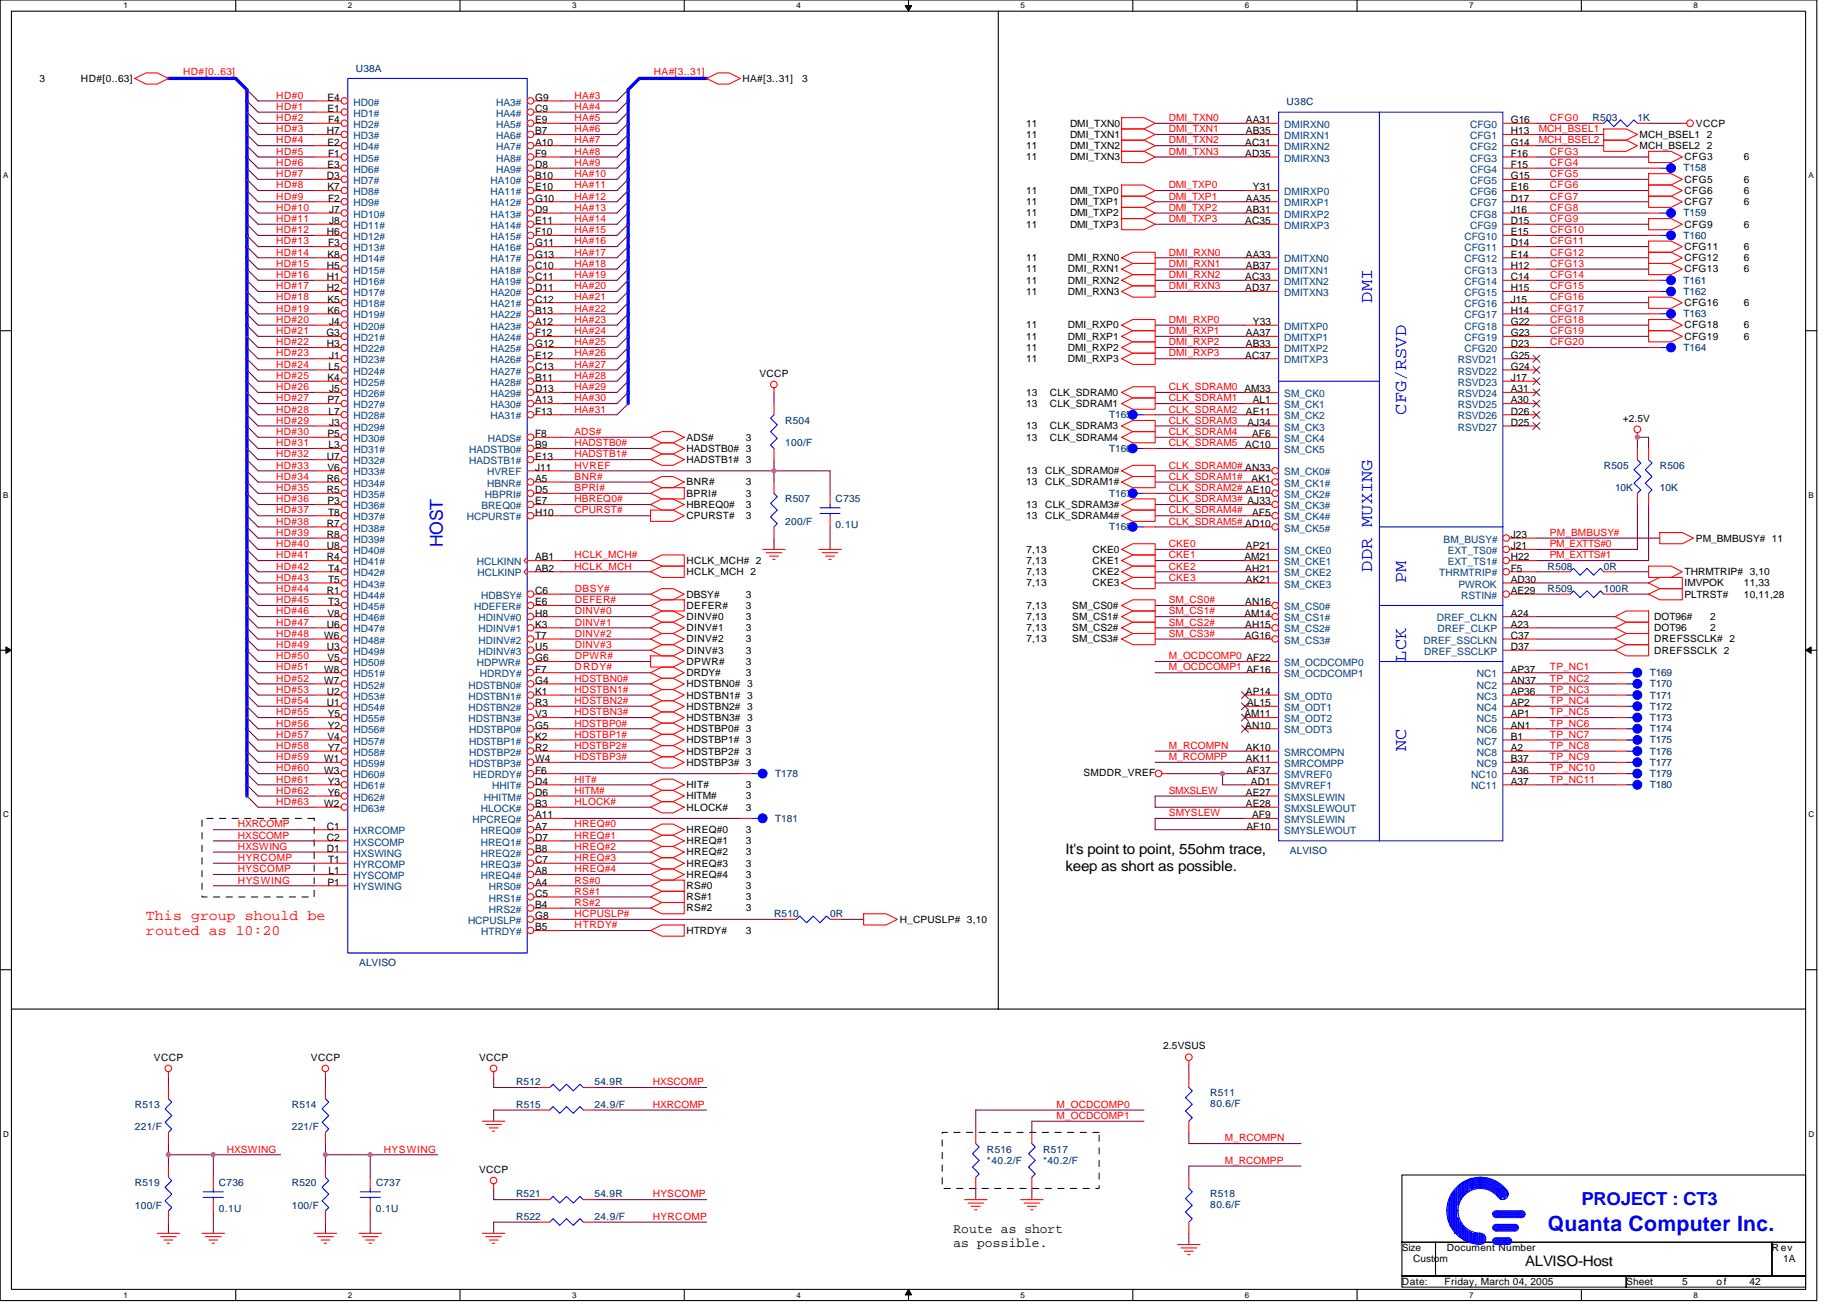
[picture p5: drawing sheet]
<svg xmlns="http://www.w3.org/2000/svg" width="297mm" height="210mm" viewBox="0 0 297 210" stroke-linecap="round" stroke-linejoin="round" font-family="sans-serif">
<defs><g id="words">
<text font-size="3.4" fill="#00f" x="248.9" y="197.9">Quanta Computer Inc.</text>
<g font-size="2.9" fill="#00f">
<text x="220.7" y="48.7" transform="rotate(-90 220.7 48.7)">DMI</text>
<text x="226.1" y="66.7" transform="rotate(-90 226.1 66.7)">CFG/RSVD</text>
<text x="71.2" y="88" transform="rotate(-90 71.2 88)">HOST</text>
<text x="220.7" y="92" transform="rotate(-90 220.7 92)">DDR MUXING</text>
<text x="226.1" y="93.8" transform="rotate(-90 226.1 93.8)">PM</text>
<text x="226.1" y="106.4" transform="rotate(-90 226.1 106.4)">LCK</text>
<text x="226.1" y="120.8" transform="rotate(-90 226.1 120.8)">NC</text>
<text x="254.3" y="193.8">PROJECT : CT3</text>
</g>
<g font-size="2.3">
<text x="171.4" y="137.4">It's point to point, 55ohm trace,</text>
<text x="171.4" y="140">keep as short as possible.</text>
<text x="245.3" y="203.7">ALVISO-Host</text>
</g>
<g font-size="2.3" fill="#f00">
<text x="23.5" y="147.9">This group should be</text>
<text x="23.5" y="150.4">routed as 10:20</text>
</g>
<g font-size="2.2">
<text x="153.3" y="198.3">Route as short</text>
<text x="153.3" y="200.6">as possible.</text>
</g>
<g font-size="1.6" fill="#000080">
<text x="57.2" y="11.5">U38A</text>
<text x="206.9" y="17">U38C</text>
<text x="256.1" y="19.5">R503</text>
<text x="263.3" y="19.5">1K</text>
<text x="270.7" y="27.6">T158</text>
<text x="270.7" y="34.8">T159</text>
<text x="270.7" y="38.4">T160</text>
<text x="270.7" y="45.6">T161</text>
<text x="270.7" y="47.4">T162</text>
<text x="270.7" y="51">T163</text>
<text x="270.7" y="56.4">T164</text>
<text x="126.3" y="71.8">100/F</text>
<text x="126.3" y="68.2">R504</text>
<text x="178.4" y="67.3">T165</text>
<text x="178.4" y="72.7">T166</text>
<text x="257.9" y="75.4">R505</text>
<text x="266.9" y="75.4">R506</text>
<text x="126.3" y="80.8">R507</text>
<text x="134.4" y="80.8">C735</text>
<text x="178.4" y="79.9">T167</text>
<text x="259.7" y="79">10K</text>
<text x="266.9" y="79">10K</text>
<text x="126.3" y="84.4">200/F</text>
<text x="134.4" y="84.9">0.1U</text>
<text x="178.4" y="85.3">T168</text>
<text x="248.9" y="91.6">R508</text>
<text x="248.9" y="95.2">R509</text>
<text x="257.9" y="91.6">0R</text>
<text x="257.9" y="95.2">100R</text>
<text x="265.3" y="112.4">T171</text>
<text x="265.3" y="108.7">T169</text>
<text x="265.3" y="110.5">T170</text>
<text x="265.3" y="119.5">T175</text>
<text x="265.3" y="117.8">T174</text>
<text x="265.3" y="116">T173</text>
<text x="265.3" y="114.2">T172</text>
<text x="124.6" y="125">T178</text>
<text x="265.3" y="121.4">T176</text>
<text x="265.3" y="123.2">T177</text>
<text x="265.3" y="125">T179</text>
<text x="265.3" y="126.8">T180</text>
<text x="124.6" y="132.2">T181</text>
<text x="207.4" y="137.4">ALVISO</text>
<text x="124.5" y="147.5">R510</text>
<text x="133.5" y="147.5">0R</text>
<text x="57.7" y="155.4">ALVISO</text>
<text x="21.7" y="178.2">R513</text>
<text x="46.9" y="178.2">R514</text>
<text x="83" y="174.6">R512</text>
<text x="83" y="178.2">R515</text>
<text x="95.6" y="174.6">54.9R</text>
<text x="95.6" y="178.2">24.9/F</text>
<text x="194.6" y="178">80.6/F</text>
<text x="194.6" y="176.4">R511</text>
<text x="21.7" y="181.8">221/F</text>
<text x="46.9" y="181.8">221/F</text>
<text x="158.7" y="185.4">R516</text>
<text x="167.7" y="185.4">R517</text>
<text x="21.7" y="190.8">R519</text>
<text x="35.2" y="190.8">C736</text>
<text x="46.9" y="190.8">R520</text>
<text x="60.5" y="190.8">C737</text>
<text x="158.7" y="187.2">*40.2/F</text>
<text x="167.7" y="187.2">*40.2/F</text>
<text x="21.7" y="194.4">100/F</text>
<text x="35.2" y="194.9">0.1U</text>
<text x="46.9" y="194.4">100/F</text>
<text x="60.4" y="194.9">0.1U</text>
<text x="83" y="192.6">R521</text>
<text x="83" y="196.2">R522</text>
<text x="95.6" y="192.6">54.9R</text>
<text x="95.6" y="196.2">24.9/F</text>
<text x="194.6" y="194.2">80.6/F</text>
<text x="194.6" y="192.6">R518</text>
</g>
<g font-size="1.6">
<text x="6.3" y="13.2">3</text>
<text x="13" y="13.2">HD#[0..63]</text>
<text x="52.7" y="16.2">E4</text>
<text x="86.1" y="16.2">G9</text>
<text x="119.4" y="13.2">HA#[3..31]</text>
<text x="129" y="13.2">3</text>
<text x="52.6" y="21.6">H7</text>
<text x="52.7" y="18">E1</text>
<text x="52.7" y="23.4">E2</text>
<text x="52.8" y="19.8">F4</text>
<text x="86.1" y="18">C9</text>
<text x="86.1" y="19.8">E9</text>
<text x="86.1" y="21.6">B7</text>
<text x="86.1" y="23.4">A10</text>
<text x="165.1" y="22.2">11</text>
<text x="165.1" y="20.4">11</text>
<text x="165.1" y="24">11</text>
<text x="172.1" y="22.2">DMI_TXN1</text>
<text x="172.1" y="20.4">DMI_TXN0</text>
<text x="172.1" y="24">DMI_TXN2</text>
<text x="200.3" y="23.4">AC31</text>
<text x="200.4" y="19.8">AA31</text>
<text x="200.4" y="21.6">AB35</text>
<text x="243" y="19.8">G16</text>
<text x="243" y="21.6">H13</text>
<text x="243" y="23.4">G14</text>
<text x="263.7" y="24">MCH_BSEL2 2</text>
<text x="263.7" y="22.2">MCH_BSEL1 2</text>
<text x="272.7" y="20.4">VCCP</text>
<text x="52.6" y="28.8">D3</text>
<text x="52.7" y="27">E3</text>
<text x="52.8" y="25.2">F1</text>
<text x="86.1" y="25.2">F9</text>
<text x="86.1" y="27">D8</text>
<text x="86.1" y="28.8">B10</text>
<text x="165.1" y="25.8">11</text>
<text x="172.1" y="25.8">DMI_TXN3</text>
<text x="200.3" y="25.2">AD35</text>
<text x="243" y="25.2">F16</text>
<text x="243" y="27">F15</text>
<text x="243" y="28.8">G15</text>
<text x="270.9" y="29.4">CFG5</text>
<text x="270.9" y="25.8">CFG3</text>
<text x="280.5" y="29.4">6</text>
<text x="280.5" y="25.8">6</text>
<text x="52.7" y="30.6">K7</text>
<text x="52.8" y="32.4">F2</text>
<text x="52.9" y="34.2">J7</text>
<text x="86.1" y="30.6">E10</text>
<text x="86.1" y="32.4">G10</text>
<text x="86.1" y="34.2">D9</text>
<text x="165.1" y="33">11</text>
<text x="165.1" y="34.8">11</text>
<text x="165.1" y="31.2">11</text>
<text x="172.1" y="33">DMI_TXP1</text>
<text x="172.1" y="34.8">DMI_TXP2</text>
<text x="172.1" y="31.2">DMI_TXP0</text>
<text x="200.4" y="32.4">AA35</text>
<text x="200.4" y="34.2">AB31</text>
<text x="201.5" y="30.6">Y31</text>
<text x="243" y="30.6">E16</text>
<text x="243" y="32.4">D17</text>
<text x="243" y="34.2">J16</text>
<text x="270.9" y="33">CFG7</text>
<text x="270.9" y="31.2">CFG6</text>
<text x="280.5" y="33">6</text>
<text x="280.5" y="31.2">6</text>
<text x="52.6" y="37.8">H6</text>
<text x="52.7" y="41.4">K8</text>
<text x="52.8" y="39.6">F3</text>
<text x="52.9" y="36">J8</text>
<text x="86.1" y="36">E11</text>
<text x="86.1" y="37.8">F10</text>
<text x="86.1" y="39.6">G11</text>
<text x="86.1" y="41.4">G13</text>
<text x="165.1" y="36.6">11</text>
<text x="172.1" y="36.6">DMI_TXP3</text>
<text x="200.3" y="36">AC35</text>
<text x="200.4" y="41.4">AA33</text>
<text x="243" y="36">D15</text>
<text x="243" y="37.8">E15</text>
<text x="243" y="39.6">D14</text>
<text x="243" y="41.4">E14</text>
<text x="270.9" y="36.6">CFG9</text>
<text x="270.9" y="40.2">CFG11</text>
<text x="280.5" y="40.2">6</text>
<text x="280.5" y="36.6">6</text>
<text x="52.6" y="43.3">H5</text>
<text x="52.6" y="45.1">H1</text>
<text x="52.6" y="46.9">H2</text>
<text x="86.1" y="43.3">C10</text>
<text x="86.1" y="45.1">C11</text>
<text x="86.1" y="46.9">D11</text>
<text x="165.1" y="47.4">11</text>
<text x="165.1" y="43.8">11</text>
<text x="165.1" y="42">11</text>
<text x="165.1" y="45.6">11</text>
<text x="171.7" y="47.4">DMI_RXN3</text>
<text x="171.7" y="43.8">DMI_RXN1</text>
<text x="171.7" y="42">DMI_RXN0</text>
<text x="171.7" y="45.6">DMI_RXN2</text>
<text x="200.3" y="45.1">AC33</text>
<text x="200.3" y="46.9">AD37</text>
<text x="200.4" y="43.3">AB37</text>
<text x="243" y="43.3">H12</text>
<text x="243" y="45.1">C14</text>
<text x="243" y="46.9">H15</text>
<text x="270.9" y="42">CFG12</text>
<text x="270.9" y="43.8">CFG13</text>
<text x="280.5" y="42">6</text>
<text x="280.5" y="43.8">6</text>
<text x="52.7" y="48.7">K5</text>
<text x="52.7" y="50.5">K6</text>
<text x="52.9" y="52.3">J4</text>
<text x="86.1" y="48.7">C12</text>
<text x="86.1" y="50.5">B13</text>
<text x="86.1" y="52.3">A12</text>
<text x="165.1" y="52.8">11</text>
<text x="171.7" y="52.8">DMI_RXP0</text>
<text x="201.5" y="52.3">Y33</text>
<text x="243" y="48.7">J15</text>
<text x="243" y="50.5">H14</text>
<text x="243" y="52.3">G22</text>
<text x="270.9" y="52.8">CFG18</text>
<text x="270.9" y="49.2">CFG16</text>
<text x="280.5" y="52.8">6</text>
<text x="280.5" y="49.2">6</text>
<text x="52.5" y="54.1">G3</text>
<text x="52.6" y="55.9">H3</text>
<text x="52.8" y="59.5">L5</text>
<text x="52.9" y="57.7">J1</text>
<text x="86.1" y="54.1">F12</text>
<text x="86.1" y="55.9">G12</text>
<text x="86.1" y="57.7">E12</text>
<text x="86.1" y="59.5">C13</text>
<text x="165.1" y="58.3">11</text>
<text x="165.1" y="56.4">11</text>
<text x="165.1" y="54.6">11</text>
<text x="171.7" y="58.3">DMI_RXP3</text>
<text x="171.7" y="56.4">DMI_RXP2</text>
<text x="171.7" y="54.6">DMI_RXP1</text>
<text x="200.3" y="57.7">AC37</text>
<text x="200.4" y="54.1">AA37</text>
<text x="200.4" y="55.9">AB33</text>
<text x="243" y="57.7">G25</text>
<text x="243" y="59.5">G24</text>
<text x="243" y="54.1">G23</text>
<text x="243" y="55.9">D23</text>
<text x="270.9" y="54.6">CFG19</text>
<text x="280.5" y="54.6">6</text>
<text x="52.7" y="61.3">K4</text>
<text x="52.7" y="64.9">P7</text>
<text x="52.9" y="63.1">J5</text>
<text x="86.1" y="61.3">B11</text>
<text x="86.1" y="63.1">D13</text>
<text x="86.1" y="64.9">A13</text>
<text x="122.1" y="60.6">VCCP</text>
<text x="165.1" y="63.6">13</text>
<text x="165.1" y="65.4">13</text>
<text x="168.8" y="63.6">CLK_SDRAM0</text>
<text x="168.8" y="65.4">CLK_SDRAM1</text>
<text x="201.5" y="64.9">AL1</text>
<text x="243" y="61.3">J17</text>
<text x="243" y="63.1">A31</text>
<text x="243" y="64.9">A30</text>
<text x="52.7" y="70.3">P5</text>
<text x="52.8" y="66.7">L7</text>
<text x="52.9" y="68.5">J3</text>
<text x="86.1" y="70.3">F8</text>
<text x="86.1" y="66.7">F13</text>
<text x="110.4" y="70.9">ADS#</text>
<text x="120" y="70.9">3</text>
<text x="165.1" y="70.9">13</text>
<text x="165.1" y="69.1">13</text>
<text x="168.8" y="70.9">CLK_SDRAM4</text>
<text x="168.8" y="69.1">CLK_SDRAM3</text>
<text x="200.4" y="66.7">AE11</text>
<text x="200.6" y="68.5">AJ34</text>
<text x="201.4" y="70.3">AF6</text>
<text x="243" y="66.7">D26</text>
<text x="243" y="68.5">D25</text>
<text x="261" y="67.8">+2.5V</text>
<text x="52.6" y="73.9">U7</text>
<text x="52.6" y="77.5">R6</text>
<text x="52.7" y="75.7">V6</text>
<text x="52.8" y="72.1">L3</text>
<text x="86.1" y="77.5">A5</text>
<text x="86.1" y="75.7">J11</text>
<text x="86.1" y="72.1">B9</text>
<text x="86.1" y="73.9">E13</text>
<text x="110.4" y="74.5">HADSTB1# 3</text>
<text x="110.4" y="72.7">HADSTB0# 3</text>
<text x="165.1" y="76.3">13</text>
<text x="168.1" y="76.3">CLK_SDRAM0#</text>
<text x="200.3" y="72.1">AC10</text>
<text x="201.3" y="77.5">AK1</text>
<text x="52.6" y="79.3">R5</text>
<text x="52.7" y="81.1">P3</text>
<text x="52.8" y="82.9">T8</text>
<text x="86.1" y="82.9">H10</text>
<text x="86.1" y="81.1">E7</text>
<text x="86.1" y="79.3">D5</text>
<text x="110.4" y="79.9">BPRI#</text>
<text x="110.4" y="81.7">HBREQ0#</text>
<text x="110.4" y="83.5">CPURST#</text>
<text x="110.4" y="78.1">BNR#</text>
<text x="120" y="81.7">3</text>
<text x="120" y="83.5">3</text>
<text x="120" y="78.1">3</text>
<text x="120" y="79.9">3</text>
<text x="165.1" y="78.1">13</text>
<text x="165.1" y="83.5">13</text>
<text x="165.1" y="81.7">13</text>
<text x="168.1" y="78.1">CLK_SDRAM1#</text>
<text x="168.1" y="83.5">CLK_SDRAM4#</text>
<text x="168.1" y="81.7">CLK_SDRAM3#</text>
<text x="201.4" y="82.9">AF5</text>
<text x="52.6" y="84.7">R7</text>
<text x="52.6" y="86.5">R8</text>
<text x="52.6" y="88.3">U8</text>
<text x="165.1" y="88.9">7,13</text>
<text x="175.7" y="88.9">CKE0</text>
<text x="200.4" y="88.3">AP21</text>
<text x="243" y="88.3">J21</text>
<text x="243" y="86.5">J23</text>
<text x="272.7" y="87.1">PM_BMBUSY# 11</text>
<text x="52.6" y="90.1">R4</text>
<text x="52.6" y="95.5">R1</text>
<text x="52.8" y="91.9">T4</text>
<text x="52.8" y="93.7">T5</text>
<text x="86.1" y="90.1">AB1</text>
<text x="86.1" y="91.9">AB2</text>
<text x="86.1" y="95.5">C6</text>
<text x="110.4" y="92.5">HCLK_MCH 2</text>
<text x="110.4" y="90.7">HCLK_MCH# 2</text>
<text x="165.1" y="92.5">7,13</text>
<text x="165.1" y="90.7">7,13</text>
<text x="165.1" y="94.3">7,13</text>
<text x="175.7" y="92.5">CKE2</text>
<text x="175.7" y="90.7">CKE1</text>
<text x="175.7" y="94.3">CKE3</text>
<text x="200.1" y="90.1">AM21</text>
<text x="200.3" y="91.9">AH21</text>
<text x="200.4" y="93.7">AK21</text>
<text x="243" y="95.5">AE29</text>
<text x="243" y="91.9">F5</text>
<text x="243" y="90.1">H22</text>
<text x="243" y="93.7">AD30</text>
<text x="270.9" y="92.5">THRMTRIP# 3,10</text>
<text x="270.9" y="94.3">IMVPOK</text>
<text x="280.5" y="94.3">11,33</text>
<text x="52.6" y="101">U6</text>
<text x="52.7" y="99.2">V8</text>
<text x="52.8" y="97.4">T3</text>
<text x="86.1" y="97.4">E6</text>
<text x="86.1" y="99.2">H8</text>
<text x="86.1" y="101">K3</text>
<text x="110.4" y="96.1">DBSY#</text>
<text x="110.4" y="97.9">DEFER#</text>
<text x="110.4" y="101.5">DINV#1</text>
<text x="110.4" y="99.7">DINV#0</text>
<text x="120" y="101.5">3</text>
<text x="120" y="99.7">3</text>
<text x="120" y="97.9">3</text>
<text x="120" y="96.1">3</text>
<text x="165.1" y="101.5">7,13</text>
<text x="165.1" y="97.9">7,13</text>
<text x="165.1" y="99.7">7,13</text>
<text x="172.4" y="101.5">SM_CS2#</text>
<text x="172.4" y="97.9">SM_CS0#</text>
<text x="172.4" y="99.7">SM_CS1#</text>
<text x="200.1" y="99.2">AM14</text>
<text x="200.3" y="97.4">AN16</text>
<text x="200.3" y="101">AH15</text>
<text x="243" y="99.2">A24</text>
<text x="243" y="101">A23</text>
<text x="266" y="101.5">DOT96</text>
<text x="266" y="99.7">DOT96#</text>
<text x="270.9" y="96.1">PLTRST#</text>
<text x="275.1" y="99.7">2</text>
<text x="275.1" y="101.5">2</text>
<text x="280.5" y="96.1">10,11,28</text>
<text x="52.1" y="102.8">W6</text>
<text x="52.6" y="104.6">U3</text>
<text x="52.7" y="106.4">V5</text>
<text x="86.1" y="106.4">G6</text>
<text x="86.1" y="102.8">T7</text>
<text x="86.1" y="104.6">U5</text>
<text x="110.4" y="103.3">DINV#2</text>
<text x="110.4" y="105.1">DINV#3</text>
<text x="110.4" y="106.9">DPWR#</text>
<text x="120" y="103.3">3</text>
<text x="120" y="105.1">3</text>
<text x="120" y="106.9">3</text>
<text x="165.1" y="103.3">7,13</text>
<text x="172.4" y="103.3">SM_CS3#</text>
<text x="200.2" y="102.8">AG16</text>
<text x="243" y="102.8">C37</text>
<text x="243" y="104.6">D37</text>
<text x="266" y="105.1">DREFSSCLK 2</text>
<text x="266" y="103.3">DREFSSCLK# 2</text>
<text x="52.1" y="108.2">W8</text>
<text x="52.1" y="110">W7</text>
<text x="52.6" y="111.8">U2</text>
<text x="52.6" y="113.6">U1</text>
<text x="86.1" y="108.2">F7</text>
<text x="86.1" y="110">G4</text>
<text x="86.1" y="111.8">K1</text>
<text x="86.1" y="113.6">R3</text>
<text x="110.4" y="108.7">DRDY#</text>
<text x="110.4" y="110.5">HDSTBN0# 3</text>
<text x="110.4" y="112.4">HDSTBN1# 3</text>
<text x="120" y="108.7">3</text>
<text x="200.4" y="111.8">AP14</text>
<text x="200.6" y="113.6">AL15</text>
<text x="243" y="108.2">AP37</text>
<text x="243" y="110">AN37</text>
<text x="243" y="111.8">AP36</text>
<text x="243" y="113.6">AP2</text>
<text x="52.7" y="119">V4</text>
<text x="52.7" y="115.4">Y5</text>
<text x="52.7" y="117.2">Y2</text>
<text x="86.1" y="115.4">V3</text>
<text x="86.1" y="117.2">G5</text>
<text x="86.1" y="119">K2</text>
<text x="110.4" y="116">HDSTBN3# 3</text>
<text x="110.4" y="119.5">HDSTBP1# 3</text>
<text x="110.4" y="114.2">HDSTBN2# 3</text>
<text x="110.4" y="117.8">HDSTBP0# 3</text>
<text x="200.1" y="115.4">AM11</text>
<text x="200.3" y="117.2">AN10</text>
<text x="243" y="115.4">AP1</text>
<text x="243" y="117.2">AN1</text>
<text x="243" y="119">B1</text>
<text x="52.1" y="122.6">W1</text>
<text x="52.1" y="124.4">W3</text>
<text x="52.7" y="120.8">Y7</text>
<text x="86.1" y="124.4">F6</text>
<text x="86.1" y="122.6">W4</text>
<text x="86.1" y="120.8">R2</text>
<text x="110.4" y="121.4">HDSTBP2# 3</text>
<text x="110.4" y="123.2">HDSTBP3# 3</text>
<text x="174.2" y="124.8">SMDDR_VREF</text>
<text x="200.4" y="120.8">AK10</text>
<text x="200.4" y="122.6">AK11</text>
<text x="200.5" y="124.4">AF37</text>
<text x="243" y="120.8">A2</text>
<text x="243" y="122.6">B37</text>
<text x="243" y="124.4">A36</text>
<text x="52.1" y="129.8">W2</text>
<text x="52.7" y="126.2">Y3</text>
<text x="52.7" y="128">Y6</text>
<text x="86.1" y="128">D6</text>
<text x="86.1" y="126.2">D4</text>
<text x="86.1" y="131.6">A11</text>
<text x="86.1" y="129.8">B3</text>
<text x="110.4" y="128.6">HITM#</text>
<text x="110.4" y="130.4">HLOCK#</text>
<text x="110.4" y="126.8">HIT#</text>
<text x="120" y="130.4">3</text>
<text x="120" y="128.6">3</text>
<text x="120" y="126.8">3</text>
<text x="200.4" y="128">AE27</text>
<text x="200.4" y="129.8">AE28</text>
<text x="201.2" y="126.2">AD1</text>
<text x="201.4" y="131.6">AF9</text>
<text x="243" y="126.2">A37</text>
<text x="52.6" y="137">D1</text>
<text x="52.6" y="135.2">C2</text>
<text x="52.6" y="133.4">C1</text>
<text x="86.1" y="135.2">D7</text>
<text x="86.1" y="137">B8</text>
<text x="86.1" y="133.4">A7</text>
<text x="110.4" y="134">HREQ#0</text>
<text x="110.4" y="135.8">HREQ#1</text>
<text x="110.4" y="137.6">HREQ#2</text>
<text x="120" y="134">3</text>
<text x="120" y="135.8">3</text>
<text x="120" y="137.6">3</text>
<text x="200.5" y="133.4">AF10</text>
<text x="52.7" y="142.5">P1</text>
<text x="52.8" y="138.8">T1</text>
<text x="52.8" y="140.6">L1</text>
<text x="86.1" y="142.5">A4</text>
<text x="86.1" y="138.8">C7</text>
<text x="86.1" y="140.6">A8</text>
<text x="110.4" y="141.2">HREQ#4</text>
<text x="110.4" y="139.4">HREQ#3</text>
<text x="110.4" y="143">RS#0</text>
<text x="120" y="143">3</text>
<text x="120" y="141.2">3</text>
<text x="120" y="139.4">3</text>
<text x="86.1" y="147.8">G8</text>
<text x="86.1" y="149.6">B5</text>
<text x="86.1" y="144.3">C5</text>
<text x="86.1" y="146.1">B4</text>
<text x="110.4" y="144.8">RS#1</text>
<text x="110.4" y="146.6">RS#2</text>
<text x="120" y="144.8">3</text>
<text x="120" y="146.6">3</text>
<text x="144.7" y="148.4">H_CPUSLP# 3,10</text>
<text x="110.4" y="150.2">HTRDY#</text>
<text x="120" y="150.2">3</text>
<text x="24.7" y="170.6">VCCP</text>
<text x="50" y="170.6">VCCP</text>
<text x="77.1" y="170.6">VCCP</text>
<text x="187" y="168.8">2.5VSUS</text>
<text x="77.1" y="188.6">VCCP</text>
<text x="225.5" y="201.3">Size</text>
<text x="227.3" y="203.1">Custom</text>
<text x="232.7" y="201.3">Document Number</text>
<text x="285" y="201.3">Rev</text>
<text x="286.8" y="203.1">1A</text>
<text x="225.5" y="206.7">Date:</text>
<text x="232.3" y="206.7">Friday, March 04, 2005</text>
<text x="261.5" y="206.7">Sheet</text>
<text x="270.5" y="206.7">5</text>
<text x="276.1" y="206.7">of</text>
<text x="281.4" y="206.7">42</text>
</g>
<g font-size="1.6" fill="#f00">
<text x="29.4" y="12.1">HD#[0..63]</text>
<text x="44.4" y="17.7">HD#1</text>
<text x="44.4" y="15.9">HD#0</text>
<text x="92.4" y="15.9">HA#3</text>
<text x="92.4" y="17.7">HA#4</text>
<text x="105.2" y="12.1">HA#[3..31]</text>
<text x="44.4" y="23.1">HD#4</text>
<text x="44.4" y="19.5">HD#2</text>
<text x="44.4" y="21.3">HD#3</text>
<text x="92.4" y="19.5">HA#5</text>
<text x="92.4" y="23.1">HA#7</text>
<text x="92.4" y="21.3">HA#6</text>
<text x="188" y="21.3">DMI_TXN1</text>
<text x="188" y="23.1">DMI_TXN2</text>
<text x="188" y="19.5">DMI_TXN0</text>
<text x="247.5" y="23.1">MCH_BSEL2</text>
<text x="247.5" y="21.3">MCH_BSEL1</text>
<text x="249.3" y="19.5">CFG0</text>
<text x="44.4" y="24.9">HD#5</text>
<text x="44.4" y="28.5">HD#7</text>
<text x="44.4" y="26.7">HD#6</text>
<text x="92.4" y="28.5">HA#10</text>
<text x="92.4" y="26.7">HA#9</text>
<text x="92.4" y="24.9">HA#8</text>
<text x="188" y="24.9">DMI_TXN3</text>
<text x="249.3" y="24.9">CFG3</text>
<text x="249.3" y="28.5">CFG5</text>
<text x="249.3" y="26.7">CFG4</text>
<text x="44.4" y="32.1">HD#9</text>
<text x="44.4" y="35.7">HD#11</text>
<text x="44.4" y="30.3">HD#8</text>
<text x="44.4" y="33.9">HD#10</text>
<text x="92.4" y="33.9">HA#13</text>
<text x="92.4" y="35.7">HA#14</text>
<text x="92.4" y="30.3">HA#11</text>
<text x="92.4" y="32.1">HA#12</text>
<text x="188" y="30.3">DMI_TXP0</text>
<text x="188" y="33.9">DMI_TXP2</text>
<text x="188" y="35.7">DMI_TXP3</text>
<text x="188" y="32.1">DMI_TXP1</text>
<text x="249.3" y="33.9">CFG8</text>
<text x="249.3" y="35.7">CFG9</text>
<text x="249.3" y="30.3">CFG6</text>
<text x="249.3" y="32.1">CFG7</text>
<text x="44.4" y="41.1">HD#14</text>
<text x="44.4" y="37.5">HD#12</text>
<text x="44.4" y="39.3">HD#13</text>
<text x="92.4" y="41.1">HA#17</text>
<text x="92.4" y="39.3">HA#16</text>
<text x="92.4" y="37.5">HA#15</text>
<text x="188" y="41.1">DMI_RXN0</text>
<text x="249.3" y="37.5">CFG10</text>
<text x="249.3" y="39.3">CFG11</text>
<text x="249.3" y="41.1">CFG12</text>
<text x="44.4" y="44.7">HD#16</text>
<text x="44.4" y="42.9">HD#15</text>
<text x="44.4" y="46.5">HD#17</text>
<text x="92.4" y="42.9">HA#18</text>
<text x="92.4" y="46.5">HA#20</text>
<text x="92.4" y="44.7">HA#19</text>
<text x="188" y="42.9">DMI_RXN1</text>
<text x="188" y="44.7">DMI_RXN2</text>
<text x="188" y="46.5">DMI_RXN3</text>
<text x="249.3" y="42.9">CFG13</text>
<text x="249.3" y="44.7">CFG14</text>
<text x="249.3" y="46.5">CFG15</text>
<text x="44.4" y="53.7">HD#21</text>
<text x="44.4" y="51.9">HD#20</text>
<text x="44.4" y="50.1">HD#19</text>
<text x="44.4" y="48.3">HD#18</text>
<text x="92.4" y="48.3">HA#21</text>
<text x="92.4" y="53.7">HA#24</text>
<text x="92.4" y="51.9">HA#23</text>
<text x="92.4" y="50.1">HA#22</text>
<text x="188" y="53.7">DMI_RXP1</text>
<text x="188" y="51.9">DMI_RXP0</text>
<text x="249.3" y="51.9">CFG18</text>
<text x="249.3" y="53.7">CFG19</text>
<text x="249.3" y="48.3">CFG16</text>
<text x="249.3" y="50.1">CFG17</text>
<text x="44.4" y="57.3">HD#23</text>
<text x="44.4" y="55.5">HD#22</text>
<text x="44.4" y="59.1">HD#24</text>
<text x="92.4" y="57.3">HA#26</text>
<text x="92.4" y="55.5">HA#25</text>
<text x="92.4" y="59.1">HA#27</text>
<text x="188" y="57.3">DMI_RXP3</text>
<text x="188" y="55.5">DMI_RXP2</text>
<text x="249.3" y="55.5">CFG20</text>
<text x="44.4" y="64.6">HD#27</text>
<text x="44.4" y="61">HD#25</text>
<text x="44.4" y="62.8">HD#26</text>
<text x="92.4" y="64.6">HA#30</text>
<text x="92.4" y="62.8">HA#29</text>
<text x="92.4" y="61">HA#28</text>
<text x="188" y="62.8">CLK_SDRAM0 AM33</text>
<text x="188" y="64.6">CLK_SDRAM1</text>
<text x="44.4" y="68.2">HD#29</text>
<text x="44.4" y="66.4">HD#28</text>
<text x="44.4" y="70">HD#30</text>
<text x="44.4" y="71.8">HD#31</text>
<text x="92.4" y="71.8">HADSTB0#</text>
<text x="92.4" y="66.4">HA#31</text>
<text x="92.4" y="70">ADS#</text>
<text x="188" y="66.4">CLK_SDRAM2</text>
<text x="188" y="70">CLK_SDRAM4</text>
<text x="188" y="71.8">CLK_SDRAM5</text>
<text x="188" y="68.2">CLK_SDRAM3</text>
<text x="44.4" y="75.4">HD#33</text>
<text x="44.4" y="77.2">HD#34</text>
<text x="44.4" y="73.6">HD#32</text>
<text x="92.4" y="77.2">BNR#</text>
<text x="92.4" y="75.4">HVREF</text>
<text x="92.4" y="73.6">HADSTB1#</text>
<text x="188" y="75.4">CLK_SDRAM0# AN33</text>
<text x="188" y="77.2">CLK_SDRAM1#</text>
<text x="44.4" y="79">HD#35</text>
<text x="44.4" y="82.6">HD#37</text>
<text x="44.4" y="80.8">HD#36</text>
<text x="92.4" y="80.8">HBREQ0#</text>
<text x="92.4" y="79">BPRI#</text>
<text x="92.4" y="82.6">CPURST#</text>
<text x="188" y="80.8">CLK_SDRAM3# AJ33</text>
<text x="188" y="82.6">CLK_SDRAM4#</text>
<text x="188" y="79">CLK_SDRAM2# AE10</text>
<text x="44.4" y="86.2">HD#39</text>
<text x="44.4" y="88">HD#40</text>
<text x="44.4" y="89.8">HD#41</text>
<text x="44.4" y="84.4">HD#38</text>
<text x="92.4" y="89.8">HCLK_MCH#</text>
<text x="188" y="84.4">CLK_SDRAM5# AD10</text>
<text x="188" y="89.8">CKE1</text>
<text x="188" y="88">CKE0</text>
<text x="249.3" y="89.8">PM_EXTTS#1</text>
<text x="249.3" y="88">PM_EXTTS#0</text>
<text x="249.3" y="86.2">PM_BMBUSY#</text>
<text x="44.4" y="91.6">HD#42</text>
<text x="44.4" y="95.2">HD#44</text>
<text x="44.4" y="93.4">HD#43</text>
<text x="92.4" y="91.6">HCLK_MCH</text>
<text x="92.5" y="95.2">DBSY#</text>
<text x="188" y="91.6">CKE2</text>
<text x="188" y="93.4">CKE3</text>
<text x="44.4" y="100.6">HD#47</text>
<text x="44.4" y="97">HD#45</text>
<text x="44.4" y="98.8">HD#46</text>
<text x="92.4" y="100.6">DINV#1</text>
<text x="92.4" y="98.8">DINV#0</text>
<text x="92.4" y="97">DEFER#</text>
<text x="188" y="97">SM_CS0#</text>
<text x="188" y="100.6">SM_CS2#</text>
<text x="188" y="98.8">SM_CS1#</text>
<text x="44.4" y="102.4">HD#48</text>
<text x="44.4" y="107.8">HD#51</text>
<text x="44.4" y="106">HD#50</text>
<text x="44.4" y="104.2">HD#49</text>
<text x="92.4" y="107.8">DRDY#</text>
<text x="92.4" y="102.4">DINV#2</text>
<text x="92.4" y="106">DPWR#</text>
<text x="92.4" y="104.2">DINV#3</text>
<text x="188" y="107.8">M_OCDCOMP1 AF16</text>
<text x="188" y="102.4">SM_CS3#</text>
<text x="188" y="106">M_OCDCOMP0 AF22</text>
<text x="249.3" y="107.8">TP_NC1</text>
<text x="44.4" y="109.6">HD#52</text>
<text x="44.4" y="111.4">HD#53</text>
<text x="44.4" y="113.2">HD#54</text>
<text x="92.4" y="113.2">HDSTBN2#</text>
<text x="92.4" y="109.6">HDSTBN0#</text>
<text x="92.4" y="111.4">HDSTBN1#</text>
<text x="249.3" y="109.6">TP_NC2</text>
<text x="249.3" y="111.4">TP_NC3</text>
<text x="249.3" y="113.2">TP_NC4</text>
<text x="44.4" y="115.1">HD#55</text>
<text x="44.4" y="118.7">HD#57</text>
<text x="44.4" y="116.9">HD#56</text>
<text x="92.4" y="118.7">HDSTBP1#</text>
<text x="92.4" y="116.9">HDSTBP0#</text>
<text x="92.4" y="115.1">HDSTBN3#</text>
<text x="249.3" y="118.7">TP_NC7</text>
<text x="249.3" y="116.9">TP_NC6</text>
<text x="249.3" y="115.1">TP_NC5</text>
<text x="44.4" y="125.9">HD#61</text>
<text x="44.4" y="124.1">HD#60</text>
<text x="44.4" y="120.5">HD#58</text>
<text x="44.4" y="122.3">HD#59</text>
<text x="92.4" y="125.9">HIT#</text>
<text x="92.4" y="122.3">HDSTBP3#</text>
<text x="92.4" y="120.5">HDSTBP2#</text>
<text x="188" y="122.3">M_RCOMPP</text>
<text x="188" y="120.5">M_RCOMPN</text>
<text x="249.3" y="122.3">TP_NC9</text>
<text x="249.3" y="124.1">TP_NC10</text>
<text x="249.3" y="120.5">TP_NC8</text>
<text x="249.3" y="125.9">TP_NC11</text>
<text x="44.4" y="127.7">HD#62</text>
<text x="44.4" y="129.5">HD#63</text>
<text x="92.4" y="129.5">HLOCK#</text>
<text x="92.4" y="127.7">HITM#</text>
<text x="188" y="127.7">SMXSLEW</text>
<text x="188" y="131.3">SMYSLEW</text>
<text x="38.3" y="134.9">HXSCOMP</text>
<text x="38.3" y="133.1">HXRCOMP</text>
<text x="38.3" y="136.7">HXSWING</text>
<text x="92.4" y="136.7">HREQ#2</text>
<text x="92.4" y="133.1">HREQ#0</text>
<text x="92.4" y="134.9">HREQ#1</text>
<text x="38.3" y="140.3">HYSCOMP</text>
<text x="38.3" y="138.5">HYRCOMP</text>
<text x="38.3" y="142.1">HYSWING</text>
<text x="92.4" y="138.5">HREQ#3</text>
<text x="92.4" y="140.3">HREQ#4</text>
<text x="92.4" y="142.1">RS#0</text>
<text x="92.4" y="143.9">RS#1</text>
<text x="92.4" y="147.5">HCPUSLP#</text>
<text x="92.4" y="149.3">HTRDY#</text>
<text x="92.4" y="145.7">RS#2</text>
<text x="105" y="178.2">HXRCOMP</text>
<text x="105" y="174.6">HXSCOMP</text>
<text x="169.9" y="180">M_OCDCOMP1</text>
<text x="169.9" y="178.2">M_OCDCOMP0</text>
<text x="36.5" y="185.4">HXSWING</text>
<text x="61.7" y="185.4">HYSWING</text>
<text x="197" y="183.6">M_RCOMPN</text>
<text x="197" y="187.2">M_RCOMPP</text>
<text x="105" y="192.6">HYSCOMP</text>
<text x="105" y="196.2">HYRCOMP</text>
</g>
<g font-size="1.6" fill="#004080">
<text x="56.9" y="17">HD0#</text>
<text x="79.8" y="17">HA3#</text>
<text x="56.9" y="18.8">HD1#</text>
<text x="56.9" y="20.6">HD2#</text>
<text x="56.9" y="22.4">HD3#</text>
<text x="79.8" y="18.8">HA4#</text>
<text x="79.8" y="20.6">HA5#</text>
<text x="79.8" y="22.4">HA6#</text>
<text x="206.5" y="20.6">DMIRXN0</text>
<text x="206.5" y="22.4">DMIRXN1</text>
<text x="236.4" y="20.6">CFG0</text>
<text x="236.4" y="22.4">CFG1</text>
<text x="56.9" y="24.2">HD4#</text>
<text x="56.9" y="26">HD5#</text>
<text x="56.9" y="27.8">HD6#</text>
<text x="56.9" y="29.6">HD7#</text>
<text x="78.9" y="29.6">HA10#</text>
<text x="79.8" y="24.2">HA7#</text>
<text x="79.8" y="26">HA8#</text>
<text x="79.8" y="27.8">HA9#</text>
<text x="206.5" y="24.2">DMIRXN2</text>
<text x="206.5" y="26">DMIRXN3</text>
<text x="236.4" y="24.2">CFG2</text>
<text x="236.4" y="26">CFG3</text>
<text x="236.4" y="27.8">CFG4</text>
<text x="236.4" y="29.6">CFG5</text>
<text x="56.9" y="31.4">HD8#</text>
<text x="56.9" y="33.2">HD9#</text>
<text x="56.9" y="35">HD10#</text>
<text x="78.9" y="31.4">HA11#</text>
<text x="78.9" y="33.2">HA12#</text>
<text x="78.9" y="35">HA13#</text>
<text x="206.5" y="31.4">DMIRXP0</text>
<text x="206.5" y="33.2">DMIRXP1</text>
<text x="206.5" y="35">DMIRXP2</text>
<text x="236.4" y="31.4">CFG6</text>
<text x="236.4" y="33.2">CFG7</text>
<text x="236.4" y="35">CFG8</text>
<text x="56.9" y="36.8">HD11#</text>
<text x="56.9" y="38.6">HD12#</text>
<text x="56.9" y="40.4">HD13#</text>
<text x="78.9" y="36.8">HA14#</text>
<text x="78.9" y="38.6">HA15#</text>
<text x="78.9" y="40.4">HA16#</text>
<text x="206.5" y="36.8">DMIRXP3</text>
<text x="235.5" y="38.6">CFG10</text>
<text x="235.5" y="40.4">CFG11</text>
<text x="236.4" y="36.8">CFG9</text>
<text x="56.9" y="42.2">HD14#</text>
<text x="56.9" y="44">HD15#</text>
<text x="56.9" y="45.8">HD16#</text>
<text x="56.9" y="47.6">HD17#</text>
<text x="78.9" y="42.2">HA17#</text>
<text x="78.9" y="44">HA18#</text>
<text x="78.9" y="45.8">HA19#</text>
<text x="78.9" y="47.6">HA20#</text>
<text x="206.5" y="42.2">DMITXN0</text>
<text x="206.5" y="44">DMITXN1</text>
<text x="206.5" y="45.8">DMITXN2</text>
<text x="206.5" y="47.6">DMITXN3</text>
<text x="235.5" y="42.2">CFG12</text>
<text x="235.5" y="44">CFG13</text>
<text x="235.5" y="45.8">CFG14</text>
<text x="235.5" y="47.6">CFG15</text>
<text x="56.9" y="49.4">HD18#</text>
<text x="56.9" y="51.2">HD19#</text>
<text x="56.9" y="53">HD20#</text>
<text x="78.9" y="49.4">HA21#</text>
<text x="78.9" y="51.2">HA22#</text>
<text x="78.9" y="53">HA23#</text>
<text x="206.5" y="53">DMITXP0</text>
<text x="235.5" y="49.4">CFG16</text>
<text x="235.5" y="51.2">CFG17</text>
<text x="235.5" y="53">CFG18</text>
<text x="56.9" y="54.8">HD21#</text>
<text x="56.9" y="56.6">HD22#</text>
<text x="56.9" y="58.4">HD23#</text>
<text x="78.9" y="54.8">HA24#</text>
<text x="78.9" y="56.6">HA25#</text>
<text x="78.9" y="58.4">HA26#</text>
<text x="206.5" y="54.8">DMITXP1</text>
<text x="206.5" y="56.6">DMITXP2</text>
<text x="206.5" y="58.4">DMITXP3</text>
<text x="234.4" y="58.4">RSVD21</text>
<text x="235.5" y="54.8">CFG19</text>
<text x="235.5" y="56.6">CFG20</text>
<text x="56.9" y="60.2">HD24#</text>
<text x="56.9" y="62.1">HD25#</text>
<text x="56.9" y="63.9">HD26#</text>
<text x="56.9" y="65.7">HD27#</text>
<text x="78.9" y="60.2">HA27#</text>
<text x="78.9" y="62.1">HA28#</text>
<text x="78.9" y="63.9">HA29#</text>
<text x="78.9" y="65.7">HA30#</text>
<text x="206.5" y="63.9">SM_CK0</text>
<text x="206.5" y="65.7">SM_CK1</text>
<text x="234.4" y="60.2">RSVD22</text>
<text x="234.4" y="62.1">RSVD23</text>
<text x="234.4" y="63.9">RSVD24</text>
<text x="234.4" y="65.7">RSVD25</text>
<text x="56.9" y="67.5">HD28#</text>
<text x="56.9" y="69.3">HD29#</text>
<text x="56.9" y="71.1">HD30#</text>
<text x="78.4" y="71.1">HADS#</text>
<text x="78.9" y="67.5">HA31#</text>
<text x="206.5" y="67.5">SM_CK2</text>
<text x="206.5" y="69.3">SM_CK3</text>
<text x="206.5" y="71.1">SM_CK4</text>
<text x="234.4" y="67.5">RSVD26</text>
<text x="234.4" y="69.3">RSVD27</text>
<text x="56.9" y="72.9">HD31#</text>
<text x="56.9" y="74.7">HD32#</text>
<text x="56.9" y="76.5">HD33#</text>
<text x="75.5" y="72.9">HADSTB0#</text>
<text x="75.5" y="74.7">HADSTB1#</text>
<text x="78.4" y="76.5">HVREF</text>
<text x="206.5" y="72.9">SM_CK5</text>
<text x="206.5" y="76.5">SM_CK0#</text>
<text x="56.9" y="78.3">HD34#</text>
<text x="56.9" y="80.1">HD35#</text>
<text x="56.9" y="81.9">HD36#</text>
<text x="56.9" y="83.7">HD37#</text>
<text x="75.1" y="83.7">HCPURST#</text>
<text x="77.4" y="81.9">BREQ0#</text>
<text x="78" y="80.1">HBPRI#</text>
<text x="78.3" y="78.3">HBNR#</text>
<text x="206.5" y="78.3">SM_CK1#</text>
<text x="206.5" y="80.1">SM_CK2#</text>
<text x="206.5" y="81.9">SM_CK3#</text>
<text x="206.5" y="83.7">SM_CK4#</text>
<text x="56.9" y="85.5">HD38#</text>
<text x="56.9" y="87.3">HD39#</text>
<text x="56.9" y="89.1">HD40#</text>
<text x="206.5" y="85.5">SM_CK5#</text>
<text x="206.5" y="89.1">SM_CKE0</text>
<text x="232.2" y="87.3">BM_BUSY#</text>
<text x="232.8" y="89.1">EXT_TS0#</text>
<text x="56.9" y="90.9">HD41#</text>
<text x="56.9" y="92.7">HD42#</text>
<text x="56.9" y="94.5">HD43#</text>
<text x="76.7" y="90.9">HCLKINN</text>
<text x="76.8" y="92.7">HCLKINP</text>
<text x="206.5" y="90.9">SM_CKE1</text>
<text x="206.5" y="92.7">SM_CKE2</text>
<text x="206.5" y="94.5">SM_CKE3</text>
<text x="231.5" y="92.7">THRMTRIP#</text>
<text x="232.8" y="90.9">EXT_TS1#</text>
<text x="234.5" y="94.5">PWROK</text>
<text x="56.9" y="96.3">HD44#</text>
<text x="56.9" y="98.1">HD45#</text>
<text x="56.9" y="99.9">HD46#</text>
<text x="56.9" y="101.7">HD47#</text>
<text x="76.3" y="98.1">HDEFER#</text>
<text x="77" y="99.9">HDINV#0</text>
<text x="77" y="101.7">HDINV#1</text>
<text x="77.4" y="96.3">HDBSY#</text>
<text x="206.5" y="98.1">SM_CS0#</text>
<text x="206.5" y="99.9">SM_CS1#</text>
<text x="206.5" y="101.7">SM_CS2#</text>
<text x="231.1" y="99.9">DREF_CLKN</text>
<text x="231.2" y="101.7">DREF_CLKP</text>
<text x="235" y="96.3">RSTIN#</text>
<text x="56.9" y="103.5">HD48#</text>
<text x="56.9" y="105.3">HD49#</text>
<text x="56.9" y="107.1">HD50#</text>
<text x="76.7" y="107.1">HDPWR#</text>
<text x="77" y="103.5">HDINV#2</text>
<text x="77" y="105.3">HDINV#3</text>
<text x="206.5" y="103.5">SM_CS3#</text>
<text x="206.5" y="107.1">SM_OCDCOMP0</text>
<text x="228.9" y="103.5">DREF_SSCLKN</text>
<text x="229" y="105.3">DREF_SSCLKP</text>
<text x="56.9" y="108.9">HD51#</text>
<text x="56.9" y="110.7">HD52#</text>
<text x="56.9" y="112.5">HD53#</text>
<text x="75.3" y="110.7">HDSTBN0#</text>
<text x="75.3" y="112.5">HDSTBN1#</text>
<text x="77.2" y="108.9">HDRDY#</text>
<text x="206.5" y="108.9">SM_OCDCOMP1</text>
<text x="206.5" y="112.5">SM_ODT0</text>
<text x="237.5" y="108.9">NC1</text>
<text x="237.5" y="110.7">NC2</text>
<text x="237.5" y="112.5">NC3</text>
<text x="56.9" y="114.3">HD54#</text>
<text x="56.9" y="116.2">HD55#</text>
<text x="56.9" y="118">HD56#</text>
<text x="56.9" y="119.8">HD57#</text>
<text x="75.3" y="114.3">HDSTBN2#</text>
<text x="75.3" y="116.2">HDSTBN3#</text>
<text x="75.5" y="118">HDSTBP0#</text>
<text x="75.5" y="119.8">HDSTBP1#</text>
<text x="206.5" y="114.3">SM_ODT1</text>
<text x="206.5" y="116.2">SM_ODT2</text>
<text x="206.5" y="118">SM_ODT3</text>
<text x="237.5" y="114.3">NC4</text>
<text x="237.5" y="116.2">NC5</text>
<text x="237.5" y="118">NC6</text>
<text x="237.5" y="119.8">NC7</text>
<text x="56.9" y="121.6">HD58#</text>
<text x="56.9" y="123.4">HD59#</text>
<text x="56.9" y="125.2">HD60#</text>
<text x="75.5" y="123.4">HDSTBP3#</text>
<text x="75.5" y="121.6">HDSTBP2#</text>
<text x="76.1" y="125.2">HEDRDY#</text>
<text x="206.5" y="121.6">SMRCOMPN</text>
<text x="206.5" y="123.4">SMRCOMPP</text>
<text x="206.5" y="125.2">SMVREF0</text>
<text x="236.6" y="125.2">NC10</text>
<text x="237.5" y="121.6">NC8</text>
<text x="237.5" y="123.4">NC9</text>
<text x="56.9" y="127">HD61#</text>
<text x="56.9" y="128.8">HD62#</text>
<text x="56.9" y="130.6">HD63#</text>
<text x="77.3" y="130.6">HLOCK#</text>
<text x="77.8" y="128.8">HHITM#</text>
<text x="79.2" y="127">HHIT#</text>
<text x="206.5" y="127">SMVREF1</text>
<text x="206.5" y="128.8">SMXSLEWIN</text>
<text x="206.5" y="130.6">SMXSLEWOUT</text>
<text x="236.6" y="127">NC11</text>
<text x="56.9" y="137.8">HXSWING</text>
<text x="56.9" y="136">HXSCOMP</text>
<text x="56.9" y="134.2">HXRCOMP</text>
<text x="76" y="132.4">HPCREQ#</text>
<text x="77.3" y="136">HREQ1#</text>
<text x="77.3" y="137.8">HREQ2#</text>
<text x="77.3" y="134.2">HREQ0#</text>
<text x="206.5" y="132.4">SMYSLEWIN</text>
<text x="206.5" y="134.2">SMYSLEWOUT</text>
<text x="56.9" y="139.6">HYRCOMP</text>
<text x="56.9" y="141.4">HYSCOMP</text>
<text x="56.9" y="143.2">HYSWING</text>
<text x="77.3" y="139.6">HREQ3#</text>
<text x="77.3" y="141.4">HREQ4#</text>
<text x="78.6" y="143.2">HRS0#</text>
<text x="75.3" y="148.6">HCPUSLP#</text>
<text x="78.6" y="145">HRS1#</text>
<text x="78.6" y="146.8">HRS2#</text>
<text x="77.4" y="150.4">HTRDY#</text>
</g>
<g font-size="1.3">
<text x="19.9" y="1.4">1</text>
<text x="55.9" y="1.4">2</text>
<text x="92" y="1.4">3</text>
<text x="128.1" y="1.4">4</text>
<text x="164.1" y="1.4">5</text>
<text x="200.2" y="1.4">6</text>
<text x="236.3" y="1.4">7</text>
<text x="272.3" y="1.4">8</text>
<text x=".5" y="28.7">A</text>
<text x="290.8" y="28.7">A</text>
<text x=".5" y="80.1">B</text>
<text x="290.8" y="80.1">B</text>
<text x=".5" y="131.4">C</text>
<text x="290.8" y="131.4">C</text>
<text x=".5" y="182.8">D</text>
<text x="290.8" y="182.8">D</text>
<text x="19.9" y="208.7">1</text>
<text x="55.9" y="208.7">2</text>
<text x="92" y="208.7">3</text>
<text x="128.1" y="208.7">4</text>
<text x="164.1" y="208.7">5</text>
<text x="200.2" y="208.7">6</text>
<text x="236.3" y="208.7">7</text>
<text x="272.3" y="208.7">8</text>
</g>
</g></defs>
<path d="M0 0h292.2v209.2h-292.2zM1.8 1.8h288.6v205.6h-288.6z" fill="none" stroke="#000" stroke-width=".17"/>
<g fill="#fff">
<path d="M19.9 .2h.7v1.4h-.7z"/>
<path d="M19.9 207.6h.7v1.4h-.7z"/>
</g>
<path d="M37.9 0v1.8M37.9 207.4v1.8" fill="none" stroke="#000" stroke-width=".17"/>
<g fill="#fff">
<path d="M55.9 .2h.8v1.4h-.8z"/>
<path d="M55.9 207.6h.8v1.4h-.8z"/>
</g>
<path d="M74 0v1.8M74 207.4v1.8" fill="none" stroke="#000" stroke-width=".17"/>
<g fill="#fff">
<path d="M92 .2h.7v1.4h-.7z"/>
<path d="M92 207.6h.7v1.4h-.7z"/>
</g>
<path d="M110 0v1.8M110 207.4v1.8" fill="none" stroke="#000" stroke-width=".17"/>
<g fill="#fff">
<path d="M128.1 .2h.7v1.4h-.7z"/>
<path d="M128.1 207.6h.7v1.4h-.7z"/>
</g>
<path d="M146.1 0v1.8M146.1 207.4v1.8" fill="none" stroke="#000" stroke-width=".17"/>
<path d="M145.6 .9h1l-.5 .9zM146.1 207.4l.5 .9h-1z" fill="#000" stroke="#000" stroke-width=".16"/>
<g fill="#fff">
<path d="M164.1 .2h.8v1.4h-.8z"/>
<path d="M164.1 207.6h.8v1.4h-.8z"/>
</g>
<path d="M182.2 0v1.8M182.2 207.4v1.8" fill="none" stroke="#000" stroke-width=".17"/>
<g fill="#fff">
<path d="M200.2 .2h.7v1.4h-.7z"/>
<path d="M200.2 207.6h.7v1.4h-.7z"/>
</g>
<path d="M218.2 0v1.8M218.2 207.4v1.8" fill="none" stroke="#000" stroke-width=".17"/>
<g fill="#fff">
<path d="M236.3 .2h.7v1.4h-.7z"/>
<path d="M236.3 207.6h.7v1.4h-.7z"/>
</g>
<path d="M254.3 0v1.8M254.3 207.4v1.8" fill="none" stroke="#000" stroke-width=".17"/>
<g fill="#fff">
<path d="M272.3 .2h.8v1.4h-.8z"/>
<path d="M272.3 207.6h.8v1.4h-.8z"/>
<path d="M.5 27.5h.9v1.4h-.9z"/>
<path d="M290.8 27.5h.9v1.4h-.9z"/>
<path d="M.5 78.9h.9v1.4h-.9z"/>
<path d="M290.8 78.9h.9v1.4h-.9z"/>
</g>
<path d="M0 53.2h1.8M290.4 53.2h1.8" fill="none" stroke="#000" stroke-width=".17"/>
<g fill="#fff">
<path d="M.5 130.3h.9v1.4h-.9z"/>
<path d="M290.8 130.3h1v1.4h-1z"/>
</g>
<path d="M0 104.6h1.8M290.4 104.6h1.8" fill="none" stroke="#000" stroke-width=".17"/>
<path d="M.9 104.1l.9 .5-.9 .5zM290.4 104.6l.9-.5v1z" fill="#000" stroke="#000" stroke-width=".16"/>
<g fill="#fff">
<path d="M.5 181.7h.9v1.4h-.9z"/>
<path d="M290.8 181.7h1v1.4h-1z"/>
</g>
<path d="M160.5 1.8v160.5M0 156h1.8M290.4 156h1.8M1.8 162.3h288.6M225.5 189h64.9v10.8h-64.9zM225.5 199.8h5.4v5.4h-5.4zM230.9 199.8h54.1v5.4h-54.1zM285 199.8h5.4v5.4h-5.4zM225.5 205.2h36v1.8h-36zM261.5 205.2h28.9v1.8h-28.9z" fill="none" stroke="#000" stroke-width=".17"/>
<g fill="none" stroke="#800040" stroke-width=".17">
<path d="M39.7 18l1.8 1.8h9M39.7 14.4l1.8 1.8h9M39.7 16.2l1.8 1.8h9M39.7 19.8l1.8 1.8h9M101 18l-1.8 1.8h-9M101 14.4l-1.8 1.8h-9M101 16.2l-1.8 1.8h-9M101 19.8l-1.8 1.8h-9M185.8 19.8h14.4M247.1 19.8h9M265.1 19.8h5.4M39.7 27.1l1.8 1.8h9"/>
<path d="M39.7 21.6l1.8 1.8h9M39.7 23.4l1.8 1.9h9M39.7 28.9l1.8 1.7h9M39.7 32.4l1.8 1.9h9M39.7 39.7l1.8 1.8h9M39.7 25.3l1.8 1.8h9M39.7 30.6l1.8 1.8h9M39.7 34.3l1.8 1.8h9M39.7 36.1l1.8 1.8h9M39.7 37.9l1.8 1.8h9M101 27.1l-1.8 1.8h-9M101 21.6l-1.8 1.8h-9"/>
<path d="M101 23.4l-1.8 1.9h-9M101 28.9l-1.8 1.7h-9M101 32.4l-1.8 1.9h-9M101 39.7l-1.8 1.8h-9M101 25.3l-1.8 1.8h-9M101 30.6l-1.8 1.8h-9M101 34.3l-1.8 1.8h-9M101 36.1l-1.8 1.8h-9M101 37.9l-1.8 1.8h-9M185.8 23.4h14.4M185.8 25.3h14.4M185.8 30.6h14.4"/>
<path d="M185.8 34.3h14.4M185.8 32.4h14.4M185.8 36.1h14.4M185.8 21.6h14.4M247.1 28.9h18M247.1 23.4h10.8M247.1 25.3h18M247.1 30.6h18M247.1 34.3h18M247.1 27.1h18M247.1 32.4h18M247.1 36.1h18"/>
<path d="M247.1 37.9h18M247.1 39.7h18M247.1 21.6h10.8M39.7 41.5l1.8 1.8h9M39.7 46.9l1.8 1.8h9M39.7 43.3l1.8 1.8h9M39.7 50.5l1.8 1.8h9M39.7 55.9l1.8 1.8h9M39.7 52.3l1.8 1.8h9M39.7 45.1l1.8 1.8h9M39.7 54.1l1.8 1.8h9M39.7 48.7l1.8 1.8h9"/>
<path d="M39.7 59.5l1.8 1.8h9M39.7 57.7l1.8 1.8h9M101 41.5l-1.8 1.8h-9M101 46.9l-1.8 1.8h-9M101 43.3l-1.8 1.8h-9M101 50.5l-1.8 1.8h-9M101 55.9l-1.8 1.8h-9M101 52.3l-1.8 1.8h-9M101 45.1l-1.8 1.8h-9M101 54.1l-1.8 1.8h-9M101 48.7l-1.8 1.8h-9M101 59.5l-1.8 1.8h-9"/>
<path d="M101 57.7l-1.8 1.8h-9M185.8 43.3h14.4M185.8 45.1h14.4M185.8 52.3h14.4M185.8 57.7h14.4M185.8 41.5h14.4M185.8 54.1h14.4M185.8 46.9h14.4M185.8 55.9h14.4M247.1 43.3h18M247.1 48.7h18M247.1 45.1h18"/>
<path d="M247.1 52.3h18M247.1 41.5h18M247.1 54.1h18M247.1 46.9h18M247.1 55.9h18M247.1 50.5h18M39.7 64.9l1.8 1.8h9M39.7 63.1l1.8 1.8h9M39.7 66.7l1.8 1.8h9M39.7 75.7l1.8 1.8h9M39.7 70.3l1.8 1.8h9M39.7 61.3l1.8 1.8h9"/>
<path d="M39.7 68.5l1.8 1.8h9M39.7 73.9l1.8 1.8h9M39.7 79.4l1.8 1.8h9M39.7 77.5l1.8 1.9h9M39.7 72.1l1.8 1.8h9M90.2 77.5h14.4M90.2 72.1h14.4M90.2 75.7h43.3v3.7M90.2 70.3h14.4M90.2 79.4h14.4M90.2 73.9h14.4M101 64.9l-1.8 1.8h-9"/>
<path d="M101 63.1l-1.8 1.8h-9M101 61.3l-1.8 1.8h-9M124.5 63.1v1.8M124.5 73.9v3.6M185.8 66.7h14.4M185.8 64.9h14.4M185.8 68.5h14.4M185.8 77.5h14.4M185.8 72.1h14.4M185.8 63.1h14.4M185.8 70.3h14.4M185.8 75.7h14.4"/>
<path d="M185.8 79.4h14.4M263.3 72.1v-1.8h1.8v1.8M39.7 84.8l1.8 1.8h9M39.7 90.2l1.8 1.8h9M39.7 99.2l1.8 1.8h9M39.7 95.6l1.8 1.8h9M39.7 93.8l1.8 1.8h9M39.7 86.6l1.8 1.8h9M39.7 97.4l1.8 1.8h9M39.7 88.4l1.8 1.8h9M39.7 83l1.8 1.8h9M39.7 92l1.8 1.8h9"/>
<path d="M39.7 81.2l1.8 1.8h9M90.2 92h14.4M90.2 97.4h14.4M90.2 95.6h14.4M90.2 99.2h14.4M90.2 90.2h14.4M90.2 81.2h14.4M90.2 83h14.4M124.5 86.6v1.8M133.5 84.8v3.6M185.8 92h14.4M185.8 97.4h14.4"/>
<path d="M185.8 88.4h14.4M185.8 99.2h14.4M185.8 90.2h14.4M185.8 81.2h14.4M185.8 84.8h14.4M185.8 93.8h14.4M185.8 83h14.4M247.1 86.6h19.8M247.1 92h3.6M247.1 95.6h3.6M247.1 99.2h12.6M247.1 93.8h18"/>
<path d="M259.7 92h5.4M259.7 95.6h5.4M263.3 81.2v7.2h-16.2M265.1 81.2v9h-18M39.7 102.8l1.8 1.8h9M39.7 101l1.8 1.8h9M39.7 108.2l1.8 1.8h9M39.7 111.8l1.8 1.8h9M39.7 106.4l1.8 1.8h9M39.7 113.6l1.8 1.8h9M39.7 117.2l1.8 1.8h9M39.7 110l1.8 1.8h9"/>
<path d="M39.7 104.6l1.8 1.8h9M39.7 119l1.8 1.8h9M39.7 115.4l1.8 1.8h9M90.2 104.6h14.4M90.2 102.8h14.4M90.2 101h14.4M90.2 110h14.4M90.2 113.6h14.4M90.2 108.2h14.4M90.2 115.4h14.4M90.2 119h14.4M90.2 111.8h14.4"/>
<path d="M90.2 106.4h14.4M90.2 117.2h14.4M185.8 102.8h14.4M185.8 101h14.4M185.8 108.2h14.4M185.8 106.4h14.4M247.1 104.6h12.6M247.1 102.8h12.6M247.1 101h12.6M247.1 110h12.6M247.1 113.6h12.6M247.1 108.2h12.6"/>
<path d="M247.1 115.4h12.6M247.1 119h12.6M247.1 111.8h12.6M247.1 117.2h12.6M34.3 135.3h16.2M34.3 137.1h16.2M34.3 138.9h16.2M34.3 133.5h16.2M39.7 124.4l1.8 1.8h9M39.7 120.8l1.8 1.8h9M39.7 122.6l1.8 1.8h9M39.7 128l1.8 1.8h9"/>
<path d="M39.7 126.2l1.8 1.8h9M90.2 126.2h14.4M90.2 135.3h14.4M90.2 122.6h14.4M90.2 124.4h28.9M90.2 129.8h14.4M90.2 137.1h14.4M90.2 138.9h14.4M90.2 133.5h14.4M90.2 128h14.4M90.2 120.8h14.4M90.2 131.6h28.9"/>
<path d="M185.8 122.6h14.4M185.8 120.8h14.4M187.6 124.4h12.6M196.6 124.4v1.8h3.6M200.2 128h-14.4v1.8h14.4M200.2 131.6h-14.4v1.9h14.4M247.1 126.2h12.6M247.1 122.6h12.6M247.1 124.4h12.6M247.1 120.8h12.6M34.3 142.5h16.2M34.3 140.7h16.2"/>
<path d="M90.2 147.9h36.1M90.2 142.5h14.4M90.2 140.7h14.4M90.2 144.3h14.4M90.2 149.7h14.4M90.2 146.1h14.4M135.3 147.9h3.6M27.1 173.1v1.8M52.3 173.1v1.8M79.4 173.1v1.8h7.2M86.6 178.5h-7.2v1.8M95.6 178.5h18"/>
<path d="M95.6 174.9h18M184 178.5h-27.1v3.6M191.2 171.3v1.8M27.1 183.9v3.7M27.1 196.6v1.8M27.1 185.7h18M34.3 185.7v3.7M34.3 194.8v3.6M52.3 183.9v3.7M52.3 196.6v1.8M52.3 185.7h18.1M59.5 185.7v3.7"/>
<path d="M59.5 194.8v3.6M79.4 191.2v1.8h7.2M86.6 196.6h-7.2v1.8M95.6 193h18M95.6 196.6h18M156.9 191.2v1.8M165.9 191.2v1.8M184 180.3h-18.1v1.8M191.2 182.1v1.8h18M191.2 198.4v1.8M209.2 187.6h-18v1.8"/>
</g>
<path d="M27.1 12.6h10.8l1.8 1.8v113.6M113.6 12.6h-10.8l-1.8 1.8v50.5" fill="none" stroke="#00f" stroke-width=".53"/>
<g fill="none" stroke="#f00" stroke-width=".17">
<path d="M21.7 12.6l1.8-.9h1.8l1.8 .9-1.8 .9h-1.8zM113.6 12.6l1.9-.9h1.8l1.8 .9-1.8 .9h-1.8zM180.4 18.9h3.6l1.8 .9-1.8 .9h-3.6zM200.2 19.8h5.4M270.5 19.8h.8M180.4 31.6h3.6l1.8 .8-1.8 1h-3.6zM180.4 24.3h3.6l1.8 1-1.8 .8h-3.6zM180.4 20.7h3.6l1.8 .9-1.8 .9h-3.6zM180.4 33.4h3.6l1.8 .9-1.8 .9h-3.6zM180.4 22.5h3.6l1.8 .9-1.8 .9h-3.6zM180.4 35.2h3.6l1.8 .9-1.8 .9h-3.6zM180.4 29.8h3.6l1.8 .8-1.8 1h-3.6z"/>
<path d="M200.2 21.6h5.4M200.2 30.6h5.4M200.2 32.4h5.4M257.9 22.5h3.6l1.8 .9-1.8 .9h-3.6zM257.9 20.7h3.6l1.8 .9-1.8 .9h-3.6zM265.1 27.9h3.6l1.8 1-1.8 .9h-3.6zM265.1 35.2h3.6l1.8 .9-1.8 .9h-3.6zM265.1 31.6h3.6l1.8 .8-1.8 1h-3.6zM265.1 24.3h3.6l1.8 1-1.8 .8h-3.6zM265.1 38.8h3.6l1.8 .9-1.8 .9h-3.6zM265.1 29.8h3.6l1.8 .8-1.8 1h-3.6zM180.4 46.9l1.8-.9h3.6v1.8h-3.6z"/>
<path d="M180.4 43.3l1.8-.9h3.6v1.8h-3.6zM180.4 57.7l1.8-.9h3.6v1.8h-3.6zM180.4 41.5l1.8-.9h3.6v1.8h-3.6zM180.4 45.1l1.8-.9h3.6v1.8h-3.6zM180.4 55.9l1.8-.9h3.6v1.8h-3.6zM180.4 52.3l1.8-.9h3.6v1.8h-3.6zM180.4 54.1l1.8-.9h3.6v1.8h-3.6zM200.2 41.5h5.4M200.2 43.3h5.4M200.2 52.3h5.4M200.2 54.1h5.4M265.1 51.4h3.6l1.8 .9-1.8 .9h-3.6z"/>
<path d="M265.1 53.2h3.6l1.8 .9-1.8 .9h-3.6zM265.1 47.8h3.6l1.8 .9-1.8 .9h-3.6zM265.1 40.6h3.6l1.8 .9-1.8 .9h-3.6zM265.1 42.4h3.6l1.8 .9-1.8 .9h-3.6zM265.1 55.9h1.8M104.6 79.4l1.8-1h3.6v1.8h-3.6zM104.6 73.9l1.8-.9h1.8l1.8 .9-1.8 .9h-1.8zM104.6 70.3l1.8-.9h1.8l1.8 .9-1.8 .9h-1.8zM104.6 72.1l1.8-.9h1.8l1.8 .9-1.8 .9h-1.8zM104.6 77.5l1.8-.9h1.8l1.8 .9-1.8 .9h-1.8zM124.5 62.4v.7M180.4 77.5l1.8-.9h3.6v1.8h-3.6z"/>
<path d="M180.4 63.1l1.8-.9h3.6v1.8h-3.6zM180.4 70.3l1.8-.9h3.6v1.8h-3.6zM180.4 75.7l1.8-.9h3.6v1.8h-3.6zM180.4 64.9l1.8-.9h3.6v1.8h-3.6zM180.4 68.5l1.8-.9h3.6v1.8h-3.6zM184 79.4h1.8M200.2 63.1h5.4M200.2 64.9h5.4M200.2 66.7h5.4M200.2 68.5h5.4M200.2 70.3h5.4M200.2 72.1h5.4"/>
<path d="M263.3 69.6v.7M104.6 92l1.8-.9h3.6v1.8h-3.6zM104.6 90.2l1.8-.9h3.6v1.8h-3.6zM104.6 81.2l1.8-1h1.8l1.8 1-1.8 .8h-1.8zM104.6 82h3.6l1.8 1-1.8 .9h-3.6zM104.6 97.4l1.8-.9h3.6v1.8h-3.6zM104.6 95.6l1.8-.9h1.8l1.8 .9-1.8 .9h-1.8zM104.6 99.2l1.8-.9h1.8l1.8 .9-1.8 .9h-1.8zM122.7 88.4h3.6M123.2 88.9h2.5M123.8 89.5h1.4M124.3 90h.3"/>
<path d="M131.7 88.4h3.6M132.2 88.9h2.5M132.8 89.5h1.4M133.3 90h.4M180.4 92l1.8-.9h3.6v1.8h-3.6zM180.4 83l1.8-1h3.6v1.9h-3.6zM180.4 97.4l1.8-.9h3.6v1.8h-3.6zM180.4 90.2l1.8-.9h3.6v1.8h-3.6zM180.4 88.4l1.8-.9h3.6v1.8h-3.6zM180.4 81.2l1.8-1h3.6v1.8h-3.6zM180.4 99.2l1.8-.9h3.6v1.8h-3.6zM180.4 93.8l1.8-.9h3.6v1.8h-3.6z"/>
<path d="M184 84.8h1.8M259.7 99.2l1.8-.9h3.6v1.8h-3.6zM265.1 91.1h3.6l1.8 .9-1.8 .9h-3.6zM265.1 93.8l1.8-.9h3.6v1.8h-3.6zM265.1 95.6l1.8-.9h3.6v1.8h-3.6zM266.9 85.7h3.6l1.8 .9-1.8 .9h-3.6zM104.6 102.8l1.8-.9h1.8l1.8 .9-1.8 .9h-1.8zM104.6 104.6l1.8-.9h1.8l1.8 .9-1.8 .9h-1.8zM104.6 101l1.8-.9h1.8l1.8 .9-1.8 .9h-1.8zM104.6 115.4l1.8-.9h1.8l1.8 .9-1.8 .9h-1.8zM104.6 108.2l1.8-.9h1.8l1.8 .9-1.8 .9h-1.8zM104.6 119l1.8-.9h1.8l1.8 .9-1.8 .9h-1.8z"/>
<path d="M104.6 110l1.8-.9h1.8l1.8 .9-1.8 .9h-1.8zM104.6 113.6l1.8-.9h1.8l1.8 .9-1.8 .9h-1.8zM104.6 111.8l1.8-.9h1.8l1.8 .9-1.8 .9h-1.8zM104.6 117.2l1.8-.9h1.8l1.8 .9-1.8 .9h-1.8zM104.6 105.5h3.6l1.8 .9-1.8 .9h-3.6zM180.4 102.8l1.8-.9h3.6v1.8h-3.6zM180.4 101l1.8-.9h3.6v1.8h-3.6zM259.7 104.6l1.8-.9h3.6v1.8h-3.6zM259.7 101l1.8-.9h3.6v1.8h-3.6zM259.7 102.8l1.8-.9h3.6v1.8h-3.6zM259.7 111.8h1.8M259.7 108.2h1.8"/>
<path d="M104.6 133.5l1.8-1h1.8l1.8 1-1.8 .8h-1.8zM104.6 135.3l1.8-1h1.8l1.8 1-1.8 .8h-1.8zM104.6 128l1.8-.9h1.8l1.8 .9-1.8 .9h-1.8zM104.6 129.8l1.8-.9h1.8l1.8 .9-1.8 .9h-1.8zM104.6 120.8l1.8-.9h1.8l1.8 .9-1.8 .9h-1.8zM104.6 122.6l1.8-.9h1.8l1.8 .9-1.8 .9h-1.8zM104.6 126.2l1.8-.9h1.8l1.8 .9-1.8 .9h-1.8zM104.6 137.1l1.8-1h1.8l1.8 1-1.8 .9h-1.8zM104.6 138.9l1.8-.9h1.8l1.8 .9-1.8 .9h-1.8zM186.9 124.4h.7M259.7 120.8h1.8M104.6 142.5l1.8-.9h3.6v1.8h-3.6z"/>
<path d="M104.6 144.3l1.8-.9h3.6v1.8h-3.6zM104.6 140.7l1.8-.9h1.8l1.8 .9-1.8 .9h-1.8zM104.6 149.7l1.8-.9h3.6v1.8h-3.6zM104.6 146.1l1.8-.9h3.6v1.8h-3.6zM138.9 147h3.6l1.8 .9-1.8 .9h-3.6zM27.1 172.4v.7M27.1 174.9v1.8M52.3 172.4v.7M52.3 174.9v1.8M79.4 172.4v.7M86.6 174.9h1.8M93.8 174.9h1.8"/>
<path d="M191.2 170.6v.7M25.3 198.4h3.6M25.8 198.9h2.5M26.4 199.5h1.4M26.9 200h.4M27.1 182.1v1.8M27.1 187.6v1.8M27.1 194.8v1.8M32.5 198.4h3.6M33 198.9h2.6M33.6 199.5h1.4M34.1 200h.4"/>
<path d="M50.5 198.4h3.6M51.1 198.9h2.5M51.6 199.5h1.5M52.2 200h.3M52.3 182.1v1.8M57.7 198.4h3.7M58.3 198.9h2.5M58.8 199.5h1.5M59.4 200h.3M59.5 189.4v1.8M59.5 193v1.8M77.6 198.4h3.6"/>
<path d="M77.6 180.3h3.6M78.1 198.9h2.5M78.1 180.9h2.5M78.7 199.5h1.4M78.7 181.4h1.4M79.2 200h.4M79.2 181.9h.4M79.4 190.4v.8M86.6 193h1.8M86.6 196.6h1.8M93.8 193h1.8M93.8 196.6h1.8"/>
<path d="M155.1 193h3.6M155.7 193.5h2.5M156.2 194h1.4M156.8 194.6h.3M164.1 193h3.6M164.7 193.5h2.5M165.2 194h1.5M165.8 194.6h.3M189.4 200.2h3.6M189.9 200.7h2.6M190.5 201.3h1.4M191 201.8h.4"/>
<circle cx="271.8" cy="19.8" r=".53"/>
<circle cx="124.5" cy="61.8" r=".53"/>
<circle cx="263.3" cy="69.1" r=".54"/>
<circle cx="186.3" cy="124.4" r=".54"/>
<circle cx="27.1" cy="171.8" r=".53"/>
<circle cx="52.3" cy="171.8" r=".53"/>
<circle cx="79.4" cy="171.8" r=".53"/>
<circle cx="191.2" cy="170.1" r=".54"/>
<circle cx="79.4" cy="189.9" r=".53"/>
</g>
<path d="M32.5 131.6h18v12.7h-18zM151.5 182.1h25.3v9.1h-25.3z" fill="none" stroke="#000" stroke-width=".16" stroke-dasharray="1 1 1 1 1 1 1 1"/>
<g fill="#00f" stroke="#00f" stroke-width=".17">
<circle cx="182.2" cy="79.3" r=".71"/>
<circle cx="263.3" cy="111.8" r=".71"/>
<circle cx="263.3" cy="108.2" r=".71"/>
<circle cx="182.2" cy="84.7" r=".71"/>
<circle cx="263.3" cy="120.8" r=".71"/>
<circle cx="268.7" cy="55.9" r=".71"/>
</g>
<g fill="none" stroke="#00f" stroke-width=".17">
<path d="M205.6 18h36.1v117.3h-36.1zM221.8 18v117.3M266.9 55.9h1.1M182.9 79.4h1.1M205.6 61.3h16.2M182.9 84.8h1.1M221.8 84.8h19.9M221.8 97.4h19.9M221.8 106.4h19.9M261.5 111.8h1.1M261.5 108.2h1.1M261.5 120.8h1.1"/>
<path d="M27.1 176.7l.5 .6-1.1 1.1 1.1 1-1.1 1.1 1.1 1.1-.5 .5M52.3 176.7l.6 .6-1.1 1.1 1.1 1-1.1 1.1 1.1 1.1-.6 .5M88.4 174.9l.5-.5 1.1 1.1 1.1-1.1 1.1 1.1 1.1-1.1 .5 .5M27.1 189.4l.5 .5-1.1 1.1 1.1 1.1-1.1 1 1.1 1.1-.5 .6M57.9 191.7h3.3M57.9 192.6h3.3M59.5 191.2v.5M59.5 192.6v.4M88.4 193l.5-.6 1.1 1.1 1.1-1.1 1.1 1.1 1.1-1.1 .5 .6M88.4 196.6l.5-.6 1.1 1.1 1.1-1.1 1.1 1.1 1.1-1.1 .5 .6"/>
</g>
<circle cx="205.1" cy="75.7" r=".52" fill="#fff" stroke="#f00" stroke-width=".17"/>
<path d="M200.2 75.7h4.4" fill="none" stroke="#f00" stroke-width=".17"/>
<circle cx="205.1" cy="77.5" r=".52" fill="#fff" stroke="#f00" stroke-width=".17"/>
<path d="M200.2 77.5h4.4" fill="none" stroke="#f00" stroke-width=".17"/>
<circle cx="205.1" cy="79.3" r=".52" fill="#fff" stroke="#f00" stroke-width=".17"/>
<path d="M200.2 79.4h4.4" fill="none" stroke="#f00" stroke-width=".17"/>
<circle cx="205.1" cy="81.1" r=".52" fill="#fff" stroke="#f00" stroke-width=".17"/>
<path d="M200.2 81.2h4.4" fill="none" stroke="#f00" stroke-width=".17"/>
<circle cx="205.1" cy="82.9" r=".52" fill="#fff" stroke="#f00" stroke-width=".17"/>
<path d="M200.2 83h4.4" fill="none" stroke="#f00" stroke-width=".17"/>
<circle cx="205.1" cy="84.7" r=".52" fill="#fff" stroke="#f00" stroke-width=".17"/>
<path d="M200.2 84.8h4.4M200.2 88.4h5.4M200.2 90.2h5.4M200.2 92h5.4M200.2 93.8h5.4" fill="none" stroke="#f00" stroke-width=".17"/>
<circle cx="205.1" cy="97.4" r=".52" fill="#fff" stroke="#f00" stroke-width=".17"/>
<path d="M200.2 97.4h4.4" fill="none" stroke="#f00" stroke-width=".17"/>
<circle cx="205.1" cy="99.2" r=".52" fill="#fff" stroke="#f00" stroke-width=".17"/>
<path d="M200.2 99.2h4.4" fill="none" stroke="#f00" stroke-width=".17"/>
<circle cx="205.1" cy="101" r=".52" fill="#fff" stroke="#f00" stroke-width=".17"/>
<path d="M200.2 101h4.4" fill="none" stroke="#f00" stroke-width=".17"/>
<circle cx="205.1" cy="102.8" r=".52" fill="#fff" stroke="#f00" stroke-width=".17"/>
<g fill="none" stroke="#f00" stroke-width=".17">
<path d="M241.7 19.8h5.4M241.7 21.6h5.4M241.7 23.4h5.4M241.7 25.3h5.4M241.7 27.1h5.4M241.7 28.9h5.4M241.7 30.6h5.4M241.7 32.4h5.4M241.7 34.3h5.4M241.7 36.1h5.4M241.7 37.9h5.4M241.7 39.7h5.4"/>
<path d="M241.7 41.5h5.4M241.7 43.3h5.4M241.7 45.1h5.4M241.7 46.9h5.4M241.7 48.7h5.4M241.7 50.5h5.4M241.7 52.3h5.4M241.7 54.1h5.4M241.7 55.9h5.4M241.7 57.7h5.4M241.7 59.5h5.4M241.7 61.3h5.4"/>
<path d="M241.7 63.1h5.4M241.7 64.9h5.4M241.7 66.7h5.4M241.7 68.5h5.4M200.2 102.8h4.4M200.2 106.4h5.4M200.2 108.2h5.4M200.2 111.8h5.4M200.2 113.6h5.4M200.2 115.4h5.4M200.2 117.2h5.4M200.2 120.8h5.4"/>
<path d="M200.2 122.6h5.4M200.2 124.4h5.4M200.2 126.2h5.4M200.2 128h5.4M200.2 129.8h5.4M200.2 131.6h5.4M200.2 133.5h5.4"/>
</g>
<g fill="none" stroke="#804000" stroke-width=".16">
<path d="M246.5 57.1l1.2 1.2M246.5 58.9l1.2 1.2M247.6 57.1l-1.1 1.2M247.6 58.9l-1.1 1.2M246.5 60.8l1.2 1.1M246.5 62.6l1.2 1.1M246.5 64.4l1.2 1.1M246.5 66.2l1.2 1.1M246.5 68l1.2 1.1M247.6 64.4l-1.1 1.1M247.6 68l-1.1 1.1M247.6 60.8l-1.1 1.1"/>
<path d="M247.6 62.6l-1.1 1.1M247.6 66.2l-1.1 1.1M199.7 111.3l1.1 1.1M199.7 113.1l1.1 1.1M199.7 114.9l1.1 1.1M199.7 116.7l1.1 1.1M200.8 111.3l-1.2 1.1M200.8 113.1l-1.2 1.1M200.8 114.9l-1.2 1.1M200.8 116.7l-1.2 1.1"/>
</g>
<circle cx="242.2" cy="86.5" r=".52" fill="#fff" stroke="#f00" stroke-width=".17"/>
<path d="M242.8 86.6h4.3" fill="none" stroke="#f00" stroke-width=".17"/>
<circle cx="242.2" cy="88.4" r=".52" fill="#fff" stroke="#f00" stroke-width=".17"/>
<path d="M242.8 88.4h4.3" fill="none" stroke="#f00" stroke-width=".17"/>
<circle cx="242.2" cy="90.2" r=".52" fill="#fff" stroke="#f00" stroke-width=".17"/>
<path d="M242.8 90.2h4.3" fill="none" stroke="#f00" stroke-width=".17"/>
<circle cx="242.2" cy="92" r=".52" fill="#fff" stroke="#f00" stroke-width=".17"/>
<path d="M241.7 93.8h5.4M242.8 92h4.3" fill="none" stroke="#f00" stroke-width=".17"/>
<circle cx="242.2" cy="95.6" r=".52" fill="#fff" stroke="#f00" stroke-width=".17"/>
<g fill="none" stroke="#f00" stroke-width=".17">
<path d="M200.2 23.4h5.4M200.2 25.3h5.4M200.2 34.3h5.4M200.2 36.1h5.4M265.1 37.9h1.8M200.2 45.1h5.4M200.2 46.9h5.4M200.2 55.9h5.4M200.2 57.7h5.4M124.5 64.9v1.8M124.5 72.1v1.8M124.5 77.5v1.9"/>
<path d="M184 72.1h1.8M184 66.7h1.8M265.1 72.1v1.8M265.1 79.4v1.8M124.5 84.8v1.8M241.7 99.2h5.4M242.8 95.6h4.3M250.7 95.6h1.8M250.7 92h1.8M257.9 95.6h1.8M257.9 92h1.8M241.7 101h5.4"/>
<path d="M241.7 102.8h5.4M241.7 104.6h5.4M241.7 108.2h5.4M241.7 110h5.4M241.7 111.8h5.4M241.7 113.6h5.4M241.7 115.4h5.4M241.7 117.2h5.4M241.7 119h5.4M119.1 131.6h1.8M241.7 120.8h5.4M241.7 122.6h5.4"/>
<path d="M241.7 124.4h5.4M241.7 126.2h5.4M259.7 122.6h1.8M191.2 173.1v1.8M34.3 189.4v1.8M34.3 193v1.8M52.3 187.6v1.8M52.3 194.8v1.8M165.9 182.1v1.8M165.9 189.4v1.8M191.2 180.3v1.8"/>
</g>
<g fill="none" stroke="#00f" stroke-width=".17">
<path d="M55.9 12.6h28.9v140.7h-28.9zM266.9 37.9h1.1M124.5 79.4l.5 .5-1.1 1.1 1.1 1-1.1 1.1 1.1 1.1-.5 .6M124.5 66.7l-.6 .6 1.1 1-1.1 1.1 1.1 1.1-1.1 1.1 .6 .5M182.9 72.1h1.1M182.9 66.7h1.1M265.1 73.9l.6 .6-1.1 1.1 1.1 1-1.1 1.1 1.1 1.1-.6 .6M252.5 92l.5-.6 1.1 1.1 1.1-1.1 1.1 1.1 1.1-1.1 .5 .6M252.5 95.6l.5-.6 1.1 1.1 1.1-1.1 1.1 1.1 1.1-1.1 .5 .6M120.9 131.6h1M261.5 122.6h1.1M191.2 174.9l.5 .6-1.1 1.1 1.1 1-1.1 1.1 1.1 1.1-.5 .5"/>
<path d="M32.7 191.7h3.2M32.7 192.6h3.2M34.3 191.2v.5M34.3 192.6v.4M52.3 189.4l.6 .5-1.1 1.1 1.1 1.1-1.1 1 1.1 1.1-.6 .6M165.9 183.9l.6 .6-1.1 1.1 1.1 1-1.1 1.1 1.1 1.1-.6 .6"/>
</g>
<g fill="#00f" stroke="#00f" stroke-width=".17">
<circle cx="182.2" cy="72.1" r=".71"/>
<circle cx="182.2" cy="66.7" r=".71"/>
<circle cx="122.6" cy="131.6" r=".71"/>
<circle cx="263.3" cy="122.6" r=".71"/>
<circle cx="268.7" cy="37.9" r=".71"/>
</g>
<circle cx="55.4" cy="16.2" r=".52" fill="#fff" stroke="#f00" stroke-width=".17"/>
<path d="M50.5 16.2h4.4" fill="none" stroke="#f00" stroke-width=".17"/>
<circle cx="55.4" cy="18" r=".52" fill="#fff" stroke="#f00" stroke-width=".17"/>
<path d="M50.5 18h4.4" fill="none" stroke="#f00" stroke-width=".17"/>
<circle cx="55.4" cy="19.8" r=".52" fill="#fff" stroke="#f00" stroke-width=".17"/>
<path d="M50.5 19.8h4.4" fill="none" stroke="#f00" stroke-width=".17"/>
<circle cx="55.4" cy="21.6" r=".52" fill="#fff" stroke="#f00" stroke-width=".17"/>
<path d="M50.5 21.6h4.4" fill="none" stroke="#f00" stroke-width=".17"/>
<circle cx="55.4" cy="23.4" r=".52" fill="#fff" stroke="#f00" stroke-width=".17"/>
<path d="M50.5 23.4h4.4" fill="none" stroke="#f00" stroke-width=".17"/>
<circle cx="55.4" cy="25.2" r=".52" fill="#fff" stroke="#f00" stroke-width=".17"/>
<path d="M50.5 25.3h4.4" fill="none" stroke="#f00" stroke-width=".17"/>
<circle cx="55.4" cy="27" r=".52" fill="#fff" stroke="#f00" stroke-width=".17"/>
<path d="M50.5 27.1h4.4" fill="none" stroke="#f00" stroke-width=".17"/>
<circle cx="55.4" cy="28.8" r=".52" fill="#fff" stroke="#f00" stroke-width=".17"/>
<path d="M50.5 28.9h4.4" fill="none" stroke="#f00" stroke-width=".17"/>
<circle cx="55.4" cy="30.6" r=".52" fill="#fff" stroke="#f00" stroke-width=".17"/>
<path d="M50.5 30.6h4.4" fill="none" stroke="#f00" stroke-width=".17"/>
<circle cx="55.4" cy="32.4" r=".52" fill="#fff" stroke="#f00" stroke-width=".17"/>
<path d="M50.5 32.4h4.4" fill="none" stroke="#f00" stroke-width=".17"/>
<circle cx="55.4" cy="34.3" r=".52" fill="#fff" stroke="#f00" stroke-width=".17"/>
<path d="M50.5 34.3h4.4" fill="none" stroke="#f00" stroke-width=".17"/>
<circle cx="55.4" cy="36.1" r=".52" fill="#fff" stroke="#f00" stroke-width=".17"/>
<path d="M50.5 36.1h4.4" fill="none" stroke="#f00" stroke-width=".17"/>
<circle cx="55.4" cy="37.9" r=".52" fill="#fff" stroke="#f00" stroke-width=".17"/>
<path d="M50.5 37.9h4.4" fill="none" stroke="#f00" stroke-width=".17"/>
<circle cx="55.4" cy="39.7" r=".52" fill="#fff" stroke="#f00" stroke-width=".17"/>
<path d="M50.5 39.7h4.4" fill="none" stroke="#f00" stroke-width=".17"/>
<circle cx="55.4" cy="41.5" r=".52" fill="#fff" stroke="#f00" stroke-width=".17"/>
<path d="M50.5 41.5h4.4" fill="none" stroke="#f00" stroke-width=".17"/>
<circle cx="55.4" cy="43.3" r=".52" fill="#fff" stroke="#f00" stroke-width=".17"/>
<path d="M50.5 43.3h4.4" fill="none" stroke="#f00" stroke-width=".17"/>
<circle cx="55.4" cy="45.1" r=".52" fill="#fff" stroke="#f00" stroke-width=".17"/>
<path d="M50.5 45.1h4.4" fill="none" stroke="#f00" stroke-width=".17"/>
<circle cx="55.4" cy="46.9" r=".52" fill="#fff" stroke="#f00" stroke-width=".17"/>
<path d="M50.5 46.9h4.4" fill="none" stroke="#f00" stroke-width=".17"/>
<circle cx="55.4" cy="48.7" r=".52" fill="#fff" stroke="#f00" stroke-width=".17"/>
<path d="M50.5 48.7h4.4" fill="none" stroke="#f00" stroke-width=".17"/>
<circle cx="55.4" cy="50.5" r=".52" fill="#fff" stroke="#f00" stroke-width=".17"/>
<path d="M50.5 50.5h4.4" fill="none" stroke="#f00" stroke-width=".17"/>
<circle cx="55.4" cy="52.3" r=".52" fill="#fff" stroke="#f00" stroke-width=".17"/>
<path d="M50.5 52.3h4.4" fill="none" stroke="#f00" stroke-width=".17"/>
<circle cx="55.4" cy="54.1" r=".52" fill="#fff" stroke="#f00" stroke-width=".17"/>
<path d="M50.5 54.1h4.4" fill="none" stroke="#f00" stroke-width=".17"/>
<circle cx="55.4" cy="55.9" r=".52" fill="#fff" stroke="#f00" stroke-width=".17"/>
<path d="M50.5 55.9h4.4" fill="none" stroke="#f00" stroke-width=".17"/>
<circle cx="55.4" cy="57.7" r=".52" fill="#fff" stroke="#f00" stroke-width=".17"/>
<path d="M50.5 57.7h4.4" fill="none" stroke="#f00" stroke-width=".17"/>
<circle cx="55.4" cy="59.5" r=".52" fill="#fff" stroke="#f00" stroke-width=".17"/>
<path d="M50.5 59.5h4.4" fill="none" stroke="#f00" stroke-width=".17"/>
<circle cx="55.4" cy="61.3" r=".52" fill="#fff" stroke="#f00" stroke-width=".17"/>
<path d="M50.5 61.3h4.4" fill="none" stroke="#f00" stroke-width=".17"/>
<circle cx="55.4" cy="63.1" r=".52" fill="#fff" stroke="#f00" stroke-width=".17"/>
<path d="M50.5 63.1h4.4" fill="none" stroke="#f00" stroke-width=".17"/>
<circle cx="55.4" cy="64.9" r=".52" fill="#fff" stroke="#f00" stroke-width=".17"/>
<path d="M50.5 64.9h4.4" fill="none" stroke="#f00" stroke-width=".17"/>
<circle cx="55.4" cy="66.7" r=".52" fill="#fff" stroke="#f00" stroke-width=".17"/>
<path d="M50.5 66.7h4.4" fill="none" stroke="#f00" stroke-width=".17"/>
<circle cx="55.4" cy="68.5" r=".52" fill="#fff" stroke="#f00" stroke-width=".17"/>
<path d="M50.5 68.5h4.4" fill="none" stroke="#f00" stroke-width=".17"/>
<circle cx="55.4" cy="70.3" r=".52" fill="#fff" stroke="#f00" stroke-width=".17"/>
<path d="M50.5 70.3h4.4" fill="none" stroke="#f00" stroke-width=".17"/>
<circle cx="55.4" cy="72.1" r=".52" fill="#fff" stroke="#f00" stroke-width=".17"/>
<path d="M50.5 72.1h4.4" fill="none" stroke="#f00" stroke-width=".17"/>
<circle cx="55.4" cy="73.9" r=".52" fill="#fff" stroke="#f00" stroke-width=".17"/>
<path d="M50.5 73.9h4.4" fill="none" stroke="#f00" stroke-width=".17"/>
<circle cx="55.4" cy="75.7" r=".52" fill="#fff" stroke="#f00" stroke-width=".17"/>
<path d="M50.5 75.7h4.4" fill="none" stroke="#f00" stroke-width=".17"/>
<circle cx="55.4" cy="77.5" r=".52" fill="#fff" stroke="#f00" stroke-width=".17"/>
<path d="M50.5 77.5h4.4" fill="none" stroke="#f00" stroke-width=".17"/>
<circle cx="55.4" cy="79.3" r=".52" fill="#fff" stroke="#f00" stroke-width=".17"/>
<path d="M50.5 79.4h4.4" fill="none" stroke="#f00" stroke-width=".17"/>
<circle cx="55.4" cy="81.1" r=".52" fill="#fff" stroke="#f00" stroke-width=".17"/>
<path d="M50.5 81.2h4.4" fill="none" stroke="#f00" stroke-width=".17"/>
<circle cx="55.4" cy="82.9" r=".52" fill="#fff" stroke="#f00" stroke-width=".17"/>
<path d="M50.5 83h4.4" fill="none" stroke="#f00" stroke-width=".17"/>
<circle cx="55.4" cy="84.7" r=".52" fill="#fff" stroke="#f00" stroke-width=".17"/>
<path d="M50.5 84.8h4.4" fill="none" stroke="#f00" stroke-width=".17"/>
<circle cx="55.4" cy="86.5" r=".52" fill="#fff" stroke="#f00" stroke-width=".17"/>
<path d="M50.5 86.6h4.4" fill="none" stroke="#f00" stroke-width=".17"/>
<circle cx="55.4" cy="88.4" r=".52" fill="#fff" stroke="#f00" stroke-width=".17"/>
<path d="M50.5 88.4h4.4" fill="none" stroke="#f00" stroke-width=".17"/>
<circle cx="55.4" cy="90.2" r=".52" fill="#fff" stroke="#f00" stroke-width=".17"/>
<path d="M50.5 90.2h4.4" fill="none" stroke="#f00" stroke-width=".17"/>
<circle cx="55.4" cy="92" r=".52" fill="#fff" stroke="#f00" stroke-width=".17"/>
<path d="M50.5 92h4.4" fill="none" stroke="#f00" stroke-width=".17"/>
<circle cx="55.4" cy="93.8" r=".52" fill="#fff" stroke="#f00" stroke-width=".17"/>
<path d="M50.5 93.8h4.4" fill="none" stroke="#f00" stroke-width=".17"/>
<circle cx="55.4" cy="95.6" r=".52" fill="#fff" stroke="#f00" stroke-width=".17"/>
<path d="M50.5 95.6h4.4" fill="none" stroke="#f00" stroke-width=".17"/>
<circle cx="55.4" cy="97.4" r=".52" fill="#fff" stroke="#f00" stroke-width=".17"/>
<path d="M50.5 97.4h4.4" fill="none" stroke="#f00" stroke-width=".17"/>
<circle cx="55.4" cy="99.2" r=".52" fill="#fff" stroke="#f00" stroke-width=".17"/>
<path d="M50.5 99.2h4.4" fill="none" stroke="#f00" stroke-width=".17"/>
<circle cx="55.4" cy="101" r=".52" fill="#fff" stroke="#f00" stroke-width=".17"/>
<path d="M50.5 101h4.4" fill="none" stroke="#f00" stroke-width=".17"/>
<circle cx="55.4" cy="102.8" r=".52" fill="#fff" stroke="#f00" stroke-width=".17"/>
<path d="M50.5 102.8h4.4" fill="none" stroke="#f00" stroke-width=".17"/>
<circle cx="55.4" cy="104.6" r=".52" fill="#fff" stroke="#f00" stroke-width=".17"/>
<path d="M50.5 104.6h4.4" fill="none" stroke="#f00" stroke-width=".17"/>
<circle cx="55.4" cy="106.4" r=".52" fill="#fff" stroke="#f00" stroke-width=".17"/>
<path d="M50.5 106.4h4.4" fill="none" stroke="#f00" stroke-width=".17"/>
<circle cx="55.4" cy="108.2" r=".52" fill="#fff" stroke="#f00" stroke-width=".17"/>
<path d="M50.5 108.2h4.4" fill="none" stroke="#f00" stroke-width=".17"/>
<circle cx="55.4" cy="110" r=".52" fill="#fff" stroke="#f00" stroke-width=".17"/>
<path d="M50.5 110h4.4" fill="none" stroke="#f00" stroke-width=".17"/>
<circle cx="55.4" cy="111.8" r=".52" fill="#fff" stroke="#f00" stroke-width=".17"/>
<path d="M50.5 111.8h4.4" fill="none" stroke="#f00" stroke-width=".17"/>
<circle cx="55.4" cy="113.6" r=".52" fill="#fff" stroke="#f00" stroke-width=".17"/>
<path d="M50.5 113.6h4.4" fill="none" stroke="#f00" stroke-width=".17"/>
<circle cx="55.4" cy="115.4" r=".52" fill="#fff" stroke="#f00" stroke-width=".17"/>
<path d="M50.5 115.4h4.4" fill="none" stroke="#f00" stroke-width=".17"/>
<circle cx="55.4" cy="117.2" r=".52" fill="#fff" stroke="#f00" stroke-width=".17"/>
<path d="M50.5 117.2h4.4" fill="none" stroke="#f00" stroke-width=".17"/>
<circle cx="55.4" cy="119" r=".52" fill="#fff" stroke="#f00" stroke-width=".17"/>
<path d="M50.5 119h4.4" fill="none" stroke="#f00" stroke-width=".17"/>
<circle cx="55.4" cy="120.8" r=".52" fill="#fff" stroke="#f00" stroke-width=".17"/>
<path d="M50.5 120.8h4.4" fill="none" stroke="#f00" stroke-width=".17"/>
<circle cx="55.4" cy="122.6" r=".52" fill="#fff" stroke="#f00" stroke-width=".17"/>
<path d="M50.5 122.6h4.4" fill="none" stroke="#f00" stroke-width=".17"/>
<circle cx="55.4" cy="124.4" r=".52" fill="#fff" stroke="#f00" stroke-width=".17"/>
<path d="M50.5 124.4h4.4" fill="none" stroke="#f00" stroke-width=".17"/>
<circle cx="55.4" cy="126.2" r=".52" fill="#fff" stroke="#f00" stroke-width=".17"/>
<path d="M50.5 126.2h4.4" fill="none" stroke="#f00" stroke-width=".17"/>
<circle cx="55.4" cy="128" r=".52" fill="#fff" stroke="#f00" stroke-width=".17"/>
<path d="M50.5 128h4.4" fill="none" stroke="#f00" stroke-width=".17"/>
<circle cx="55.4" cy="129.8" r=".52" fill="#fff" stroke="#f00" stroke-width=".17"/>
<path d="M50.5 129.8h4.4" fill="none" stroke="#f00" stroke-width=".17"/>
<circle cx="85.3" cy="149.7" r=".52" fill="#fff" stroke="#f00" stroke-width=".17"/>
<path d="M85.9 149.7h4.3" fill="none" stroke="#f00" stroke-width=".17"/>
<circle cx="85.3" cy="16.2" r=".52" fill="#fff" stroke="#f00" stroke-width=".17"/>
<path d="M85.9 16.2h4.3" fill="none" stroke="#f00" stroke-width=".17"/>
<circle cx="85.3" cy="18" r=".52" fill="#fff" stroke="#f00" stroke-width=".17"/>
<path d="M85.9 18h4.3" fill="none" stroke="#f00" stroke-width=".17"/>
<circle cx="85.3" cy="19.8" r=".52" fill="#fff" stroke="#f00" stroke-width=".17"/>
<path d="M85.9 19.8h4.3" fill="none" stroke="#f00" stroke-width=".17"/>
<circle cx="85.3" cy="21.6" r=".52" fill="#fff" stroke="#f00" stroke-width=".17"/>
<path d="M85.9 21.6h4.3" fill="none" stroke="#f00" stroke-width=".17"/>
<circle cx="85.3" cy="23.4" r=".52" fill="#fff" stroke="#f00" stroke-width=".17"/>
<path d="M85.9 23.4h4.3" fill="none" stroke="#f00" stroke-width=".17"/>
<circle cx="85.3" cy="25.2" r=".52" fill="#fff" stroke="#f00" stroke-width=".17"/>
<path d="M85.9 25.3h4.3" fill="none" stroke="#f00" stroke-width=".17"/>
<circle cx="85.3" cy="27" r=".52" fill="#fff" stroke="#f00" stroke-width=".17"/>
<path d="M85.9 27.1h4.3" fill="none" stroke="#f00" stroke-width=".17"/>
<circle cx="85.3" cy="28.8" r=".52" fill="#fff" stroke="#f00" stroke-width=".17"/>
<path d="M85.9 28.9h4.3" fill="none" stroke="#f00" stroke-width=".17"/>
<circle cx="85.3" cy="30.6" r=".52" fill="#fff" stroke="#f00" stroke-width=".17"/>
<path d="M85.9 30.6h4.3" fill="none" stroke="#f00" stroke-width=".17"/>
<circle cx="85.3" cy="32.4" r=".52" fill="#fff" stroke="#f00" stroke-width=".17"/>
<path d="M85.9 32.4h4.3" fill="none" stroke="#f00" stroke-width=".17"/>
<circle cx="85.3" cy="34.3" r=".52" fill="#fff" stroke="#f00" stroke-width=".17"/>
<path d="M85.9 34.3h4.3" fill="none" stroke="#f00" stroke-width=".17"/>
<circle cx="85.3" cy="36.1" r=".52" fill="#fff" stroke="#f00" stroke-width=".17"/>
<path d="M85.9 36.1h4.3" fill="none" stroke="#f00" stroke-width=".17"/>
<circle cx="85.3" cy="37.9" r=".52" fill="#fff" stroke="#f00" stroke-width=".17"/>
<path d="M85.9 37.9h4.3" fill="none" stroke="#f00" stroke-width=".17"/>
<circle cx="85.3" cy="39.7" r=".52" fill="#fff" stroke="#f00" stroke-width=".17"/>
<path d="M85.9 39.7h4.3" fill="none" stroke="#f00" stroke-width=".17"/>
<circle cx="85.3" cy="41.5" r=".52" fill="#fff" stroke="#f00" stroke-width=".17"/>
<path d="M85.9 41.5h4.3" fill="none" stroke="#f00" stroke-width=".17"/>
<circle cx="85.3" cy="43.3" r=".52" fill="#fff" stroke="#f00" stroke-width=".17"/>
<path d="M85.9 43.3h4.3" fill="none" stroke="#f00" stroke-width=".17"/>
<circle cx="85.3" cy="45.1" r=".52" fill="#fff" stroke="#f00" stroke-width=".17"/>
<path d="M85.9 45.1h4.3" fill="none" stroke="#f00" stroke-width=".17"/>
<circle cx="85.3" cy="46.9" r=".52" fill="#fff" stroke="#f00" stroke-width=".17"/>
<path d="M85.9 46.9h4.3" fill="none" stroke="#f00" stroke-width=".17"/>
<circle cx="85.3" cy="48.7" r=".52" fill="#fff" stroke="#f00" stroke-width=".17"/>
<path d="M85.9 48.7h4.3" fill="none" stroke="#f00" stroke-width=".17"/>
<circle cx="85.3" cy="50.5" r=".52" fill="#fff" stroke="#f00" stroke-width=".17"/>
<path d="M85.9 50.5h4.3" fill="none" stroke="#f00" stroke-width=".17"/>
<circle cx="85.3" cy="52.3" r=".52" fill="#fff" stroke="#f00" stroke-width=".17"/>
<path d="M85.9 52.3h4.3" fill="none" stroke="#f00" stroke-width=".17"/>
<circle cx="85.3" cy="54.1" r=".52" fill="#fff" stroke="#f00" stroke-width=".17"/>
<path d="M85.9 54.1h4.3" fill="none" stroke="#f00" stroke-width=".17"/>
<circle cx="85.3" cy="55.9" r=".52" fill="#fff" stroke="#f00" stroke-width=".17"/>
<path d="M85.9 55.9h4.3" fill="none" stroke="#f00" stroke-width=".17"/>
<circle cx="85.3" cy="57.7" r=".52" fill="#fff" stroke="#f00" stroke-width=".17"/>
<path d="M85.9 57.7h4.3" fill="none" stroke="#f00" stroke-width=".17"/>
<circle cx="85.3" cy="59.5" r=".52" fill="#fff" stroke="#f00" stroke-width=".17"/>
<path d="M85.9 59.5h4.3" fill="none" stroke="#f00" stroke-width=".17"/>
<circle cx="85.3" cy="61.3" r=".52" fill="#fff" stroke="#f00" stroke-width=".17"/>
<path d="M85.9 61.3h4.3" fill="none" stroke="#f00" stroke-width=".17"/>
<circle cx="85.3" cy="63.1" r=".52" fill="#fff" stroke="#f00" stroke-width=".17"/>
<path d="M85.9 63.1h4.3" fill="none" stroke="#f00" stroke-width=".17"/>
<circle cx="85.3" cy="64.9" r=".52" fill="#fff" stroke="#f00" stroke-width=".17"/>
<path d="M85.9 64.9h4.3" fill="none" stroke="#f00" stroke-width=".17"/>
<circle cx="85.3" cy="66.7" r=".52" fill="#fff" stroke="#f00" stroke-width=".17"/>
<path d="M85.9 66.7h4.3" fill="none" stroke="#f00" stroke-width=".17"/>
<circle cx="85.3" cy="70.3" r=".52" fill="#fff" stroke="#f00" stroke-width=".17"/>
<path d="M85.9 70.3h4.3" fill="none" stroke="#f00" stroke-width=".17"/>
<circle cx="85.3" cy="131.6" r=".52" fill="#fff" stroke="#f00" stroke-width=".17"/>
<path d="M85.9 131.6h4.3" fill="none" stroke="#f00" stroke-width=".17"/>
<circle cx="85.3" cy="135.2" r=".52" fill="#fff" stroke="#f00" stroke-width=".17"/>
<path d="M85.9 135.3h4.3" fill="none" stroke="#f00" stroke-width=".17"/>
<circle cx="85.3" cy="137" r=".52" fill="#fff" stroke="#f00" stroke-width=".17"/>
<path d="M85.9 137.1h4.3" fill="none" stroke="#f00" stroke-width=".17"/>
<circle cx="85.3" cy="138.8" r=".52" fill="#fff" stroke="#f00" stroke-width=".17"/>
<path d="M85.9 138.9h4.3" fill="none" stroke="#f00" stroke-width=".17"/>
<circle cx="85.3" cy="140.6" r=".52" fill="#fff" stroke="#f00" stroke-width=".17"/>
<path d="M85.9 140.7h4.3" fill="none" stroke="#f00" stroke-width=".17"/>
<circle cx="85.3" cy="79.3" r=".52" fill="#fff" stroke="#f00" stroke-width=".17"/>
<path d="M85.9 79.4h4.3" fill="none" stroke="#f00" stroke-width=".17"/>
<circle cx="85.3" cy="77.5" r=".52" fill="#fff" stroke="#f00" stroke-width=".17"/>
<path d="M85.9 77.5h4.3" fill="none" stroke="#f00" stroke-width=".17"/>
<circle cx="85.3" cy="129.8" r=".52" fill="#fff" stroke="#f00" stroke-width=".17"/>
<path d="M85.9 129.8h4.3" fill="none" stroke="#f00" stroke-width=".17"/>
<circle cx="85.3" cy="126.2" r=".52" fill="#fff" stroke="#f00" stroke-width=".17"/>
<path d="M85.9 126.2h4.3" fill="none" stroke="#f00" stroke-width=".17"/>
<circle cx="85.3" cy="128" r=".52" fill="#fff" stroke="#f00" stroke-width=".17"/>
<path d="M85.9 128h4.3" fill="none" stroke="#f00" stroke-width=".17"/>
<circle cx="85.3" cy="97.4" r=".52" fill="#fff" stroke="#f00" stroke-width=".17"/>
<path d="M85.9 97.4h4.3" fill="none" stroke="#f00" stroke-width=".17"/>
<circle cx="85.3" cy="95.6" r=".52" fill="#fff" stroke="#f00" stroke-width=".17"/>
<path d="M85.9 95.6h4.3" fill="none" stroke="#f00" stroke-width=".17"/>
<circle cx="85.3" cy="108.2" r=".52" fill="#fff" stroke="#f00" stroke-width=".17"/>
<path d="M85.9 108.2h4.3" fill="none" stroke="#f00" stroke-width=".17"/>
<circle cx="85.3" cy="106.4" r=".52" fill="#fff" stroke="#f00" stroke-width=".17"/>
<path d="M85.9 106.4h4.3" fill="none" stroke="#f00" stroke-width=".17"/>
<circle cx="85.3" cy="142.5" r=".52" fill="#fff" stroke="#f00" stroke-width=".17"/>
<path d="M85.9 142.5h4.3" fill="none" stroke="#f00" stroke-width=".17"/>
<circle cx="85.3" cy="144.3" r=".52" fill="#fff" stroke="#f00" stroke-width=".17"/>
<path d="M85.9 144.3h4.3" fill="none" stroke="#f00" stroke-width=".17"/>
<circle cx="85.3" cy="146.1" r=".52" fill="#fff" stroke="#f00" stroke-width=".17"/>
<path d="M85.9 146.1h4.3" fill="none" stroke="#f00" stroke-width=".17"/>
<circle cx="85.3" cy="82.9" r=".52" fill="#fff" stroke="#f00" stroke-width=".17"/>
<path d="M84.8 89.6l-.5 .6 .5 .5M84.8 91.4l-.5 .6 .5 .5M84.8 90.2h5.4M84.8 92h5.4M85.9 83h4.3" fill="none" stroke="#f00" stroke-width=".17"/>
<circle cx="85.3" cy="81.1" r=".52" fill="#fff" stroke="#f00" stroke-width=".17"/>
<path d="M85.9 81.2h4.3" fill="none" stroke="#f00" stroke-width=".17"/>
<circle cx="85.3" cy="99.2" r=".52" fill="#fff" stroke="#f00" stroke-width=".17"/>
<path d="M85.9 99.2h4.3" fill="none" stroke="#f00" stroke-width=".17"/>
<circle cx="85.3" cy="101" r=".52" fill="#fff" stroke="#f00" stroke-width=".17"/>
<path d="M85.9 101h4.3" fill="none" stroke="#f00" stroke-width=".17"/>
<circle cx="85.3" cy="102.8" r=".52" fill="#fff" stroke="#f00" stroke-width=".17"/>
<path d="M85.9 102.8h4.3" fill="none" stroke="#f00" stroke-width=".17"/>
<circle cx="85.3" cy="104.6" r=".52" fill="#fff" stroke="#f00" stroke-width=".17"/>
<path d="M85.9 104.6h4.3" fill="none" stroke="#f00" stroke-width=".17"/>
<circle cx="85.3" cy="72.1" r=".52" fill="#fff" stroke="#f00" stroke-width=".17"/>
<path d="M85.9 72.1h4.3" fill="none" stroke="#f00" stroke-width=".17"/>
<circle cx="85.3" cy="73.9" r=".52" fill="#fff" stroke="#f00" stroke-width=".17"/>
<path d="M85.9 73.9h4.3" fill="none" stroke="#f00" stroke-width=".17"/>
<circle cx="85.3" cy="110" r=".52" fill="#fff" stroke="#f00" stroke-width=".17"/>
<path d="M85.9 110h4.3" fill="none" stroke="#f00" stroke-width=".17"/>
<circle cx="85.3" cy="111.8" r=".52" fill="#fff" stroke="#f00" stroke-width=".17"/>
<path d="M85.9 111.8h4.3" fill="none" stroke="#f00" stroke-width=".17"/>
<circle cx="85.3" cy="113.6" r=".52" fill="#fff" stroke="#f00" stroke-width=".17"/>
<path d="M85.9 113.6h4.3" fill="none" stroke="#f00" stroke-width=".17"/>
<circle cx="85.3" cy="122.6" r=".52" fill="#fff" stroke="#f00" stroke-width=".17"/>
<path d="M85.9 122.6h4.3" fill="none" stroke="#f00" stroke-width=".17"/>
<circle cx="85.3" cy="117.2" r=".52" fill="#fff" stroke="#f00" stroke-width=".17"/>
<path d="M85.9 117.2h4.3" fill="none" stroke="#f00" stroke-width=".17"/>
<circle cx="85.3" cy="119" r=".52" fill="#fff" stroke="#f00" stroke-width=".17"/>
<path d="M85.9 119h4.3" fill="none" stroke="#f00" stroke-width=".17"/>
<circle cx="85.3" cy="120.8" r=".52" fill="#fff" stroke="#f00" stroke-width=".17"/>
<path d="M85.9 120.8h4.3" fill="none" stroke="#f00" stroke-width=".17"/>
<circle cx="85.3" cy="115.4" r=".52" fill="#fff" stroke="#f00" stroke-width=".17"/>
<path d="M84.8 75.7h5.4M85.9 115.4h4.3M50.5 138.9h5.4M50.5 137.1h5.4M50.5 135.3h5.4M50.5 133.5h5.4" fill="none" stroke="#f00" stroke-width=".17"/>
<circle cx="85.3" cy="124.4" r=".52" fill="#fff" stroke="#f00" stroke-width=".17"/>
<path d="M85.9 124.4h4.3" fill="none" stroke="#f00" stroke-width=".17"/>
<circle cx="85.3" cy="133.4" r=".52" fill="#fff" stroke="#f00" stroke-width=".17"/>
<path d="M85.9 133.5h4.3" fill="none" stroke="#f00" stroke-width=".17"/>
<circle cx="85.3" cy="147.9" r=".52" fill="#fff" stroke="#f00" stroke-width=".17"/>
<g fill="none" stroke="#f00" stroke-width=".17">
<path d="M256.1 19.8h1.8M263.3 19.8h1.8M265.1 27.1h1.8M265.1 34.3h1.8M265.1 50.5h1.8M265.1 45.1h1.8M265.1 46.9h1.8M133.5 79.4v1.8M263.3 72.1v1.8M263.3 79.4v1.8M133.5 83v1.8M259.7 119h1.8"/>
<path d="M259.7 117.2h1.8M259.7 115.4h1.8M259.7 113.6h1.8M259.7 110h1.8M119.1 124.4h1.8M259.7 124.4h1.8M259.7 126.2h1.8M50.5 140.7h5.4M50.5 142.5h5.4M85.9 147.9h4.3M126.3 147.9h1.8M133.5 147.9h1.8"/>
<path d="M86.6 178.5h1.8M93.8 178.5h1.8M156.9 182.1v1.8M156.9 189.4v1.8M191.2 189.4v1.8M191.2 196.6v1.8"/>
</g>
<g fill="#00f" stroke="#00f" stroke-width=".17">
<circle cx="263.3" cy="124.4" r=".71"/>
<circle cx="268.7" cy="50.5" r=".71"/>
<circle cx="263.3" cy="119" r=".71"/>
<circle cx="122.6" cy="124.4" r=".71"/>
<circle cx="268.7" cy="27" r=".71"/>
<circle cx="268.7" cy="34.3" r=".71"/>
<circle cx="263.3" cy="117.2" r=".71"/>
<circle cx="263.3" cy="115.4" r=".71"/>
<circle cx="263.3" cy="113.6" r=".71"/>
<circle cx="268.7" cy="45.1" r=".71"/>
<circle cx="263.3" cy="110" r=".71"/>
<circle cx="263.3" cy="126.2" r=".71"/>
<circle cx="268.7" cy="46.9" r=".71"/>
</g>
<g fill="none" stroke="#00f" stroke-width=".17">
<path d="M257.9 19.8l.6-.5 1 1.1 1.1-1.1 1.1 1.1 1.1-1.1 .5 .5M266.9 27.1h1.1M266.9 34.3h1.1M266.9 50.5h1.1M266.9 45.1h1.1M266.9 46.9h1.1M263.3 73.9l.6 .6-1.1 1.1 1.1 1-1.1 1.1 1.1 1.1-.6 .6M131.9 81.7h3.2M131.9 82.6h3.2M133.5 81.2v.5M133.5 82.6v.4M261.5 119h1.1"/>
<path d="M261.5 117.2h1.1M261.5 115.4h1.1M261.5 113.6h1.1M261.5 110h1.1M120.9 124.4h1M261.5 124.4h1.1M261.5 126.2h1.1M128.1 147.9l.5-.6 1.1 1.1 1.1-1.1 1.1 1.1 1-1.1 .6 .6M88.4 178.5l.5-.5 1.1 1.1 1.1-1.1 1.1 1.1 1.1-1.1 .5 .5M156.9 183.9l.6 .6-1.1 1.1 1.1 1-1.1 1.1 1.1 1.1-.6 .6M191.2 191.2l.5 .5-1.1 1.1 1.1 1.1-1.1 1 1.1 1.1-.5 .6M232.9 193.5v2.5l.1 .6v-3.6l.2-.4v4.5l.2 .2v-5.1l.2-.3v5.8l.2 .1v-6.1l.1-.2v6.9"/>
<path d="M234.1 198.4v-7.1l.2-.1v7.3h.2v-2.6l.2 .3v2.5l.1 .2v-2.3l.2 .3v2.2l.2 .2v-2.2l.2 .2v2.2h.2v-2l.1 .2v1.9h.2v-1.8l.2 .2v1.6l.2 .2v-1.8l.2 .2v1.6h.1v-1.4M234.5 190.8v3.1l.2-.6v-2.5l.1-.2v2.4l.2-.2v-2.4l.2-.2v2.2l.2-.2v-2.1h.2v2l.1-.2v-1.8l.2-.2v1.8l.2-.2v-1.6l.2-.2v1.8M236.6 198.2v.2h.2v1.4h.2v-1.4h.2v1.6h-.4l.6-1.6v1.6l.1-.2v-1.4l.2 .3v1.3h.2v-1.5h.2v1.5h.2v-1.5h.1v1.5l.2-.2v-1.1l.2 .2v.7M236.6 189.5v1.8l-.1-.1v-1.5zM236.6 190.8a4.2 4.2 0 0 1 5 1.8M236.6 190.7l1.4-.3a4.3 4.3 0 0 1 3.9 2.4M236.6 190.5a4.6 4.6 0 0 1 5.5 2.3M236.6 190.3l1.4-.2a4.7 4.7 0 0 1 4.1 2.3M236.6 190.1a4.8 4.8 0 0 1 5.7 2.3M236.7 191.2a3.8 3.8 0 0 1 4.7 1.8M236.7 191.1l1.3-.3a3.9 3.9 0 0 1 3.6 2.2M236.8 189.9l1.2-.2a5 5 0 0 1 4.5 2.6"/>
<path d="M236.8 189.7a5.2 5.2 0 0 1 5.7 2.4M236.8 189.7v1.5M240.2 194.9h4.9v.2h-5v.2h5.2l-.2 .2h-4.9l.2 .2h4.7M240.2 197.1h3.8v.2h-3.8l-.1 .2h4.1l-.2 .2h-3.9l.3 .1h3.5M240.2 199.3h2.7v.2h-2.8v.1h3l-.2 .2h-2.8l.3 .2h2.5M240.6 199.1h2M240.6 198h3.1M240.6 196.9h3.1M240.6 195.9h4.1M240.6 194.8h4.1M240.9 192.5a3.6 3.6 0 0 0-2.9-1.3h.1a3.6 3.6 0 0 0-3.6 3.5 3.6 3.6 0 0 0 3.6 3.7M242.3 191.4a5.4 5.4 0 0 0-4.3-2h.1a5.4 5.4 0 0 0-5.4 5.3 5.4 5.4 0 0 0 5.4 5.5"/>
<path d="M240.6 200.2h2"/>
<circle cx="238.1" cy="199.3" r=".89"/>
<circle cx="240.6" cy="195.3" r=".53"/>
<circle cx="240.6" cy="197.5" r=".53"/>
<circle cx="240.6" cy="199.6" r=".53"/>
<circle cx="241.7" cy="192" r=".89"/>
<circle cx="242.6" cy="199.6" r=".53"/>
<circle cx="243.7" cy="197.5" r=".53"/>
<circle cx="244.7" cy="195.3" r=".53"/>
</g>
<g fill="#f0f" stroke="#f0f" stroke-width=".17">
<circle cx="263.3" cy="70.3" r=".35"/>
<circle cx="124.5" cy="75.7" r=".35"/>
<circle cx="27.1" cy="185.7" r=".35"/>
<circle cx="34.3" cy="185.7" r=".35"/>
<circle cx="52.3" cy="185.7" r=".35"/>
<circle cx="59.5" cy="185.7" r=".35"/>
<circle cx="196.6" cy="124.4" r=".35"/>
</g>
<use href="#words"/>
</svg>
